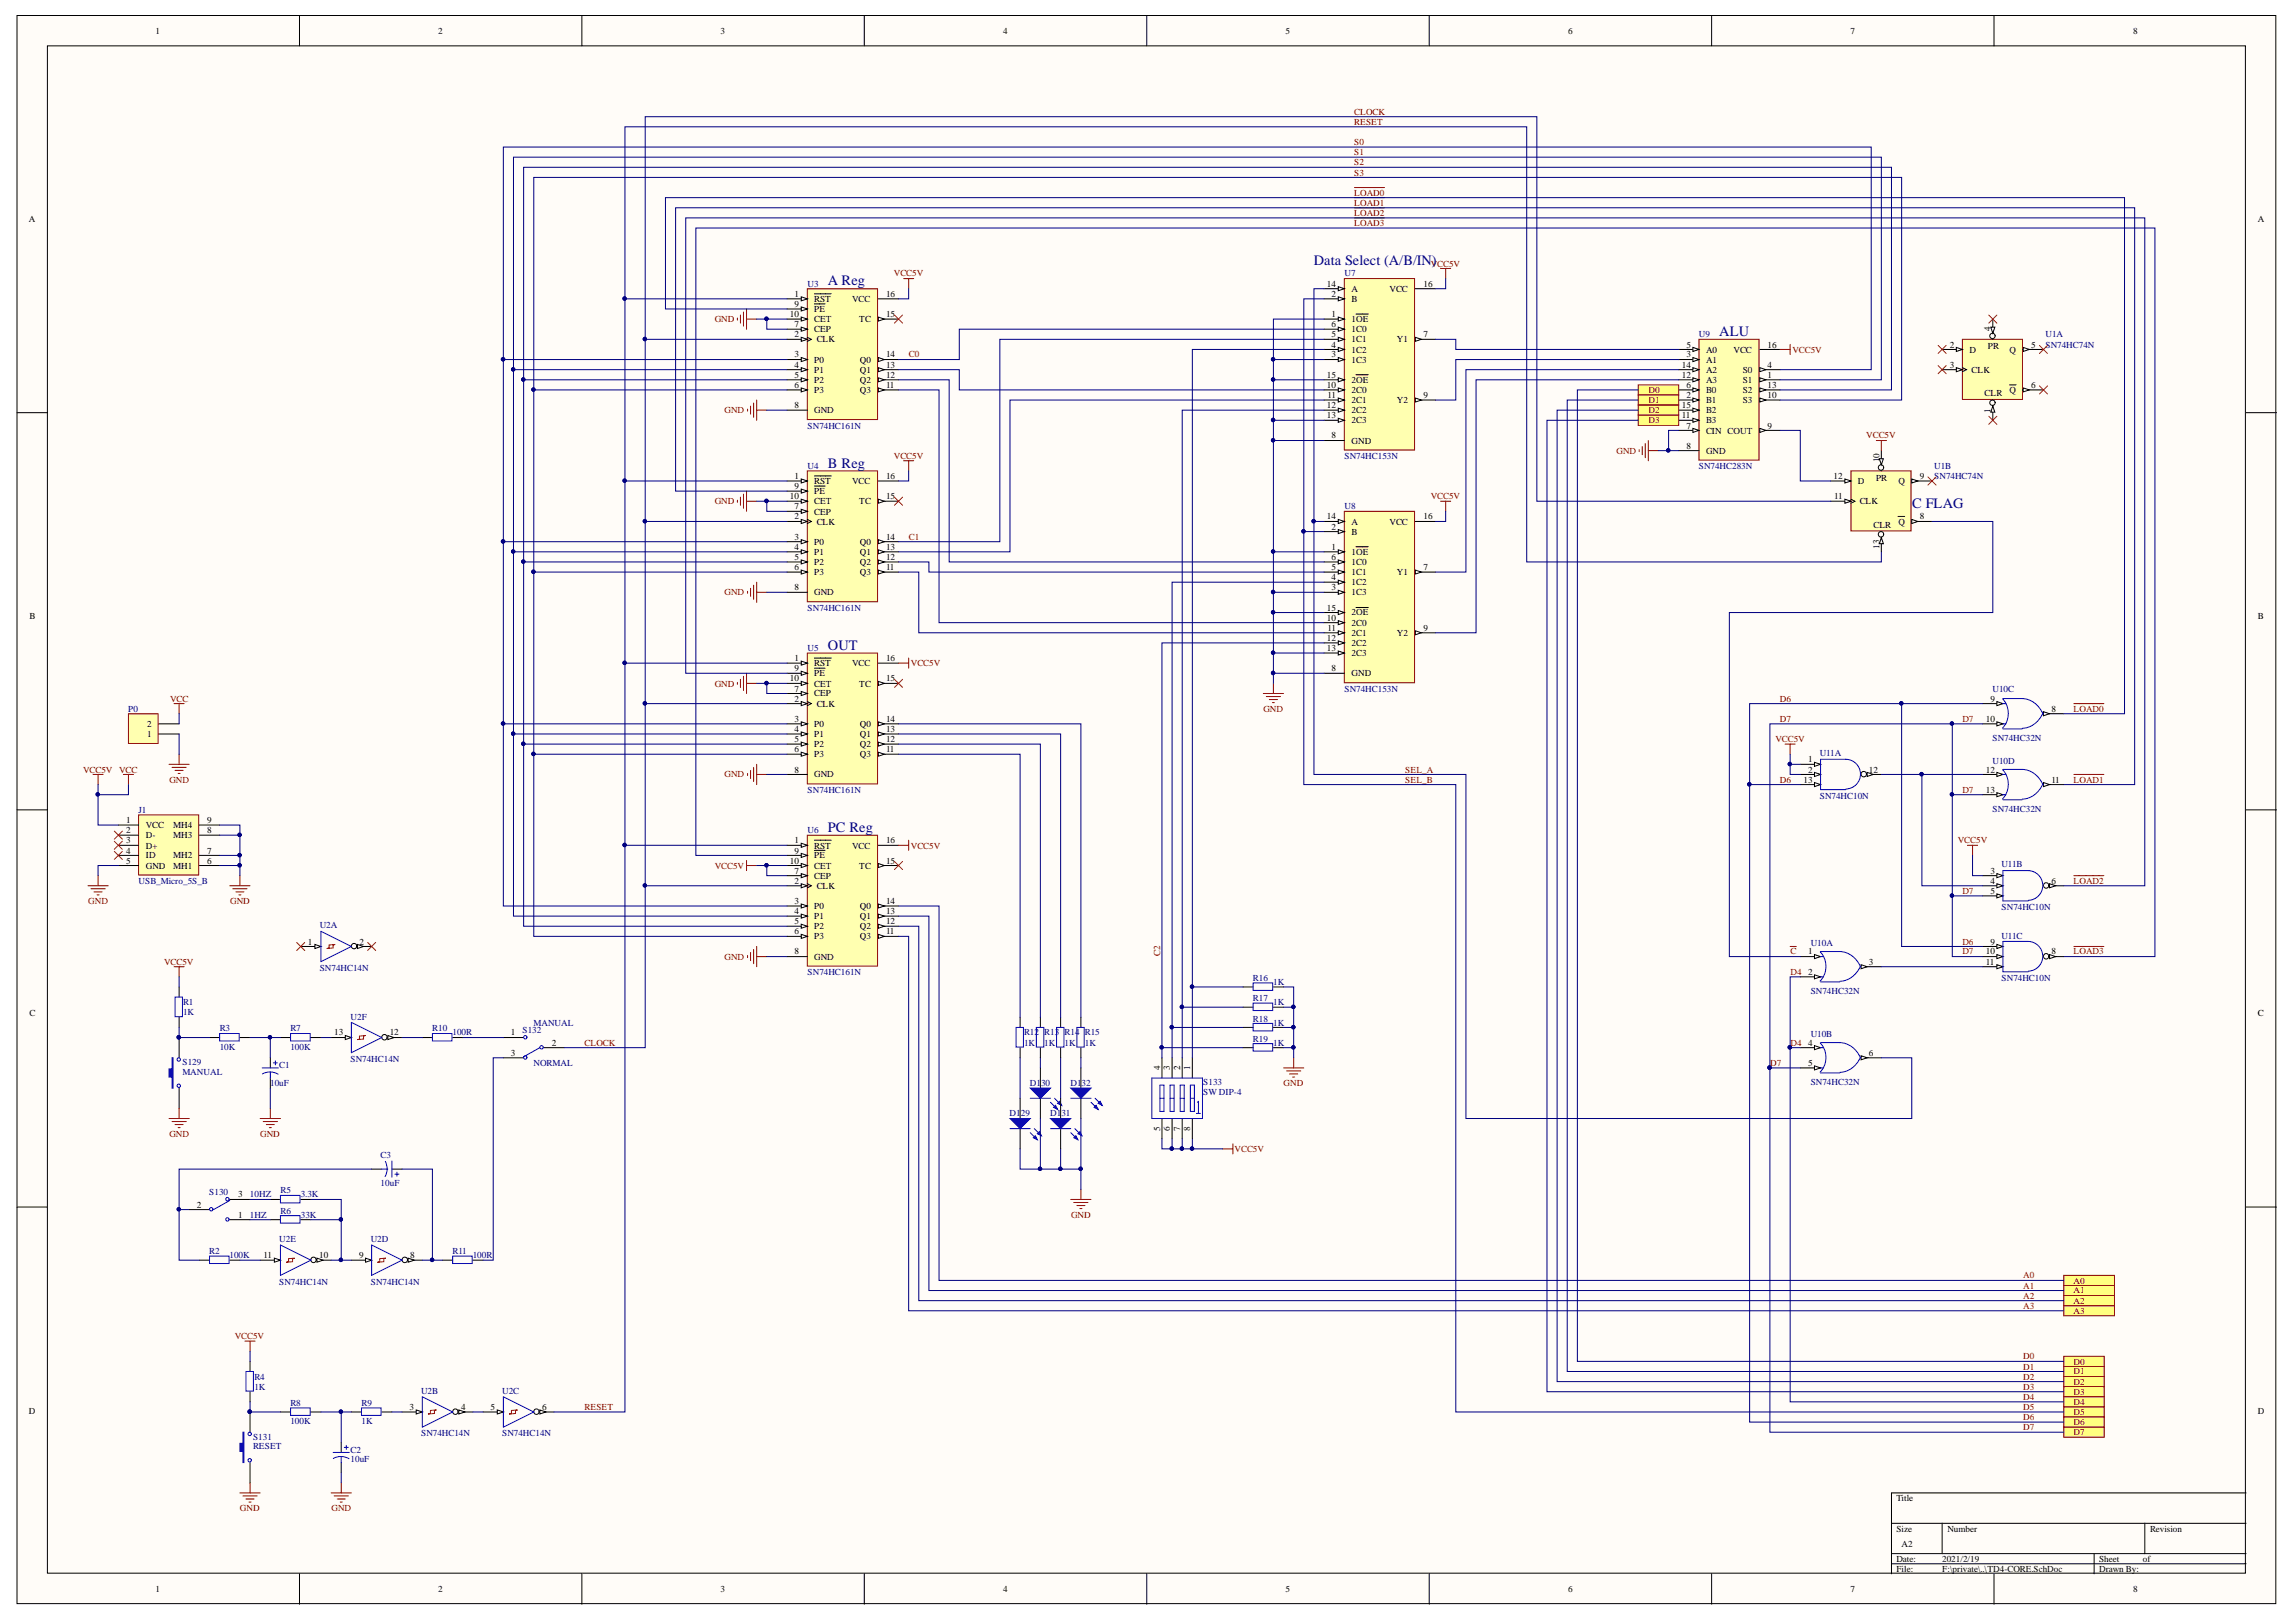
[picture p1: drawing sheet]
<svg xmlns="http://www.w3.org/2000/svg" width="297mm" height="210mm" viewBox="0 0 297 210" stroke-linecap="round" stroke-linejoin="round" font-family="sans-serif">
<defs><g id="words">
<g font-size="1.9" fill="#000080">
<text x="170" y="34.3">Data Select (A/B/IN)</text>
<text x="107.1" y="36.9">A Reg</text>
<text x="222.4" y="43.5">ALU</text>
<text x="107.1" y="60.5">B Reg</text>
<text x="247.4" y="65.8">C FLAG</text>
<text x="107.1" y="84.1">OUT</text>
<text x="107.1" y="107.7">PC Reg</text>
</g>
<g font-size="1.2">
<text x="20.1" y="4.4">1</text>
<text x="56.7" y="4.4">2</text>
<text x="93.2" y="4.4">3</text>
<text x="129.8" y="4.4">4</text>
<text x="166.3" y="4.4">5</text>
<text x="202.9" y="4.4">6</text>
<text x="239.4" y="4.4">7</text>
<text x="276" y="4.4">8</text>
<text x="3.7" y="28.7">A</text>
<text x="292.1" y="28.7">A</text>
<text x="102.2" y="41">10</text>
<text x="102.8" y="38.4">1</text>
<text x="102.8" y="39.7">9</text>
<text x="105.3" y="39.1">RST</text>
<text x="105.3" y="40.4">PE</text>
<text x="105.3" y="41.7">CET</text>
<text x="110.2" y="39.1">VCC</text>
<text x="111.2" y="41.7">TC</text>
<text x="114.6" y="41">15</text>
<text x="114.6" y="38.4">16</text>
<text x="171.7" y="37.1">14</text>
<text x="172.2" y="41">1</text>
<text x="172.2" y="38.4">2</text>
<text x="174.9" y="41.7">1OE</text>
<text x="174.9" y="39.1">B</text>
<text x="174.9" y="37.8">A</text>
<text x="179.8" y="37.8">VCC</text>
<text x="184.2" y="37.1">16</text>
<text x="102.8" y="42.4">7</text>
<text x="102.8" y="43.6">2</text>
<text x="102.8" y="46.2">3</text>
<text x="102.8" y="47.6">4</text>
<text x="105.3" y="43">CEP</text>
<text x="105.3" y="46.9">P0</text>
<text x="105.7" y="44.3">CLK</text>
<text x="111.2" y="46.9">Q0</text>
<text x="114.6" y="46.2">14</text>
<text x="114.6" y="47.6">13</text>
<text x="172.2" y="46.2">3</text>
<text x="172.2" y="45">4</text>
<text x="172.2" y="43.6">5</text>
<text x="172.2" y="42.4">6</text>
<text x="174.9" y="46.9">1C3</text>
<text x="174.9" y="45.6">1C2</text>
<text x="174.9" y="44.3">1C1</text>
<text x="174.9" y="43">1C0</text>
<text x="180.7" y="44.3">Y1</text>
<text x="184.2" y="43.6">7</text>
<text x="217.6" y="47.6">14</text>
<text x="218.2" y="46.2">3</text>
<text x="218.2" y="45">5</text>
<text x="220.7" y="46.9">A1</text>
<text x="220.7" y="45.6">A0</text>
<text x="224.3" y="45.6">VCC</text>
<text x="228.7" y="47.6">4</text>
<text x="228.7" y="45">16</text>
<text x="252.3" y="47.6">3</text>
<text x="252.3" y="45">2</text>
<text x="254.8" y="45.6">D</text>
<text x="257.2" y="45.2">PR</text>
<text x="257.5" y="42.9" transform="rotate(-90 257.5 42.9)">4</text>
<text x="260" y="45.6">Q</text>
<text x="262.8" y="45">5</text>
<text x="102.8" y="48.9">5</text>
<text x="102.8" y="50.2">6</text>
<text x="102.8" y="52.8">8</text>
<text x="105.3" y="48.3">P1</text>
<text x="105.3" y="49.5">P2</text>
<text x="105.3" y="50.9">P3</text>
<text x="105.3" y="53.5">GND</text>
<text x="111.2" y="48.3">Q1</text>
<text x="111.2" y="49.5">Q2</text>
<text x="111.2" y="50.9">Q3</text>
<text x="114.6" y="48.9">12</text>
<text x="114.6" y="50.2">11</text>
<text x="171.7" y="50.2">10</text>
<text x="171.7" y="52.8">12</text>
<text x="171.7" y="48.9">15</text>
<text x="171.7" y="51.5">11</text>
<text x="174.9" y="50.9">2C0</text>
<text x="174.9" y="52.2">2C1</text>
<text x="174.9" y="53.5">2C2</text>
<text x="174.9" y="49.5">2OE</text>
<text x="180.7" y="52.2">Y2</text>
<text x="184.2" y="51.5">9</text>
<text x="217.6" y="48.9">12</text>
<text x="217.6" y="52.8">15</text>
<text x="218.2" y="51.5">2</text>
<text x="218.2" y="50.2">6</text>
<text x="220.7" y="52.2">B1</text>
<text x="220.7" y="50.9">B0</text>
<text x="220.7" y="49.5">A3</text>
<text x="220.7" y="48.3">A2</text>
<text x="220.7" y="53.5">B2</text>
<text x="225.5" y="49.5">S1</text>
<text x="225.5" y="48.3">S0</text>
<text x="225.5" y="52.2">S3</text>
<text x="225.5" y="50.9">S2</text>
<text x="228.7" y="48.9">1</text>
<text x="228.7" y="51.5">10</text>
<text x="228.7" y="50.2">13</text>
<text x="255.1" y="48.3">CLK</text>
<text x="256.8" y="51.2">CLR</text>
<text x="257.5" y="53.4" transform="rotate(-90 257.5 53.4)">1</text>
<text x="260" y="50.9">Q</text>
<text x="262.8" y="50.2">6</text>
<text x="171.7" y="54.1">13</text>
<text x="172.2" y="56.7">8</text>
<text x="174.9" y="57.4">GND</text>
<text x="174.9" y="54.8">2C3</text>
<text x="217.6" y="54.1">11</text>
<text x="218.2" y="55.5">7</text>
<text x="218.2" y="58.1">8</text>
<text x="220.7" y="56.1">CIN COUT</text>
<text x="220.7" y="54.8">B3</text>
<text x="220.7" y="58.7">GND</text>
<text x="228.7" y="55.5">9</text>
<text x="243.1" y="59.8" transform="rotate(-90 243.1 59.8)">10</text>
<text x="102.2" y="64.6">10</text>
<text x="102.8" y="62">1</text>
<text x="102.8" y="63.3">9</text>
<text x="102.8" y="65.9">7</text>
<text x="105.3" y="62.6">RST</text>
<text x="105.3" y="64">PE</text>
<text x="105.3" y="65.3">CET</text>
<text x="110.2" y="62.6">VCC</text>
<text x="111.2" y="65.3">TC</text>
<text x="114.6" y="64.6">15</text>
<text x="114.6" y="62">16</text>
<text x="237.2" y="62">12</text>
<text x="237.3" y="64.6">11</text>
<text x="240.3" y="62.6">D</text>
<text x="240.6" y="65.3">CLK</text>
<text x="242.7" y="62.2">PR</text>
<text x="245.6" y="62.6">Q</text>
<text x="248.4" y="62">9</text>
<text x="102.8" y="67.2">2</text>
<text x="102.8" y="69.8">3</text>
<text x="102.8" y="71.2">4</text>
<text x="105.3" y="66.6">CEP</text>
<text x="105.3" y="70.5">P0</text>
<text x="105.3" y="71.9">P1</text>
<text x="105.7" y="67.9">CLK</text>
<text x="111.2" y="70.5">Q0</text>
<text x="111.2" y="71.9">Q1</text>
<text x="114.6" y="69.8">14</text>
<text x="114.6" y="71.2">13</text>
<text x="171.7" y="67.2">14</text>
<text x="172.2" y="71.2">1</text>
<text x="172.2" y="68.6">2</text>
<text x="174.9" y="71.9">1OE</text>
<text x="174.9" y="69.2">B</text>
<text x="174.9" y="67.9">A</text>
<text x="179.8" y="67.9">VCC</text>
<text x="184.2" y="67.2">16</text>
<text x="242.4" y="68.3">CLR</text>
<text x="243.1" y="71" transform="rotate(-90 243.1 71)">13</text>
<text x="245.6" y="67.9">Q</text>
<text x="248.4" y="67.2">8</text>
<text x="102.8" y="72.4">5</text>
<text x="102.8" y="73.8">6</text>
<text x="102.8" y="76.4">8</text>
<text x="105.3" y="73.1">P2</text>
<text x="105.3" y="74.5">P3</text>
<text x="105.3" y="77">GND</text>
<text x="111.2" y="73.1">Q2</text>
<text x="111.2" y="74.5">Q3</text>
<text x="114.6" y="72.4">12</text>
<text x="114.6" y="73.8">11</text>
<text x="172.2" y="76.4">3</text>
<text x="172.2" y="75.1">4</text>
<text x="172.2" y="73.8">5</text>
<text x="172.2" y="72.4">6</text>
<text x="174.9" y="77">1C3</text>
<text x="174.9" y="75.7">1C2</text>
<text x="174.9" y="74.5">1C1</text>
<text x="174.9" y="73.1">1C0</text>
<text x="180.7" y="74.5">Y1</text>
<text x="184.2" y="73.8">7</text>
<text x="3.8" y="80.1">B</text>
<text x="171.7" y="80.3">10</text>
<text x="171.7" y="82.9">12</text>
<text x="171.7" y="79">15</text>
<text x="171.7" y="81.7">11</text>
<text x="174.9" y="81">2C0</text>
<text x="174.9" y="82.2">2C1</text>
<text x="174.9" y="83.6">2C2</text>
<text x="174.9" y="79.6">2OE</text>
<text x="180.7" y="82.2">Y2</text>
<text x="184.2" y="81.7">9</text>
<text x="292.1" y="80.1">B</text>
<text x="102.2" y="88.2">10</text>
<text x="102.8" y="85.5">1</text>
<text x="102.8" y="86.9">9</text>
<text x="102.8" y="89.5">7</text>
<text x="105.3" y="86.2">RST</text>
<text x="105.3" y="87.5">PE</text>
<text x="105.3" y="88.8">CET</text>
<text x="110.2" y="86.2">VCC</text>
<text x="111.2" y="88.8">TC</text>
<text x="114.6" y="88.2">15</text>
<text x="114.6" y="85.5">16</text>
<text x="171.7" y="84.3">13</text>
<text x="172.2" y="86.9">8</text>
<text x="174.9" y="87.5">GND</text>
<text x="174.9" y="84.9">2C3</text>
<text x="19" y="95.4">1</text>
<text x="19" y="94.1">2</text>
<text x="102.8" y="90.8">2</text>
<text x="102.8" y="93.4">3</text>
<text x="102.8" y="94.8">4</text>
<text x="105.3" y="90.1">CEP</text>
<text x="105.3" y="94.1">P0</text>
<text x="105.3" y="95.4">P1</text>
<text x="105.7" y="91.5">CLK</text>
<text x="111.2" y="94.1">Q0</text>
<text x="111.2" y="95.4">Q1</text>
<text x="114.6" y="93.4">14</text>
<text x="114.6" y="94.8">13</text>
<text x="256.9" y="93.4">10</text>
<text x="257.5" y="90.8">9</text>
<text x="265.4" y="92.1">8</text>
<text x="102.8" y="96">5</text>
<text x="102.8" y="97.4">6</text>
<text x="102.8" y="100">8</text>
<text x="105.3" y="96.7">P2</text>
<text x="105.3" y="98">P3</text>
<text x="105.3" y="100.6">GND</text>
<text x="111.2" y="96.7">Q2</text>
<text x="111.2" y="98">Q3</text>
<text x="114.6" y="96">12</text>
<text x="114.6" y="97.4">11</text>
<text x="233.3" y="101.3">13</text>
<text x="233.9" y="98.6">1</text>
<text x="233.9" y="100">2</text>
<text x="241.8" y="100">12</text>
<text x="256.9" y="100">12</text>
<text x="265.4" y="101.3">11</text>
<text x="16.3" y="106.5">1</text>
<text x="16.3" y="107.9">2</text>
<text x="18.9" y="107.2">VCC</text>
<text x="22.4" y="107.2">MH4</text>
<text x="26.8" y="107.9">8</text>
<text x="26.8" y="106.5">9</text>
<text x="256.9" y="102.6">13</text>
<text x="16.3" y="109.1">3</text>
<text x="16.3" y="110.5">4</text>
<text x="16.3" y="111.7">5</text>
<text x="18.9" y="108.5">D-</text>
<text x="18.9" y="109.8">D+</text>
<text x="18.9" y="111.1">ID</text>
<text x="18.9" y="112.4">GND</text>
<text x="22.4" y="112.4">MH1</text>
<text x="22.4" y="111.1">MH2</text>
<text x="22.4" y="108.5">MH3</text>
<text x="26.8" y="111.7">6</text>
<text x="26.8" y="110.5">7</text>
<text x="102.2" y="111.7">10</text>
<text x="102.8" y="109.1">1</text>
<text x="102.8" y="110.5">9</text>
<text x="102.8" y="113.1">7</text>
<text x="105.3" y="109.8">RST</text>
<text x="105.3" y="111.1">PE</text>
<text x="105.3" y="112.4">CET</text>
<text x="105.3" y="113.7">CEP</text>
<text x="110.2" y="109.8">VCC</text>
<text x="111.2" y="112.4">TC</text>
<text x="114.6" y="111.7">15</text>
<text x="114.6" y="109.1">16</text>
<text x="257.5" y="113.1">3</text>
<text x="102.8" y="114.4">2</text>
<text x="102.8" y="117">3</text>
<text x="102.8" y="118.3">4</text>
<text x="102.8" y="119.6">5</text>
<text x="105.3" y="117.7">P0</text>
<text x="105.3" y="118.9">P1</text>
<text x="105.7" y="115">CLK</text>
<text x="111.2" y="117.7">Q0</text>
<text x="111.2" y="118.9">Q1</text>
<text x="114.6" y="117">14</text>
<text x="114.6" y="118.3">13</text>
<text x="114.6" y="119.6">12</text>
<text x="257.5" y="114.4">4</text>
<text x="257.5" y="115.7">5</text>
<text x="265.4" y="114.4">6</text>
<text x="39.8" y="122.2">1</text>
<text x="46.5" y="122.2">2</text>
<text x="102.8" y="120.9">6</text>
<text x="102.8" y="123.5">8</text>
<text x="105.3" y="120.3">P2</text>
<text x="105.3" y="121.6">P3</text>
<text x="105.3" y="124.2">GND</text>
<text x="111.2" y="120.3">Q2</text>
<text x="111.2" y="121.6">Q3</text>
<text x="114.6" y="120.9">11</text>
<text x="233.9" y="123.5">1</text>
<text x="241.8" y="124.9">3</text>
<text x="256.9" y="123.5">10</text>
<text x="256.9" y="124.9">11</text>
<text x="257.5" y="122.2">9</text>
<text x="265.4" y="123.5">8</text>
<text x="3.8" y="131.5">C</text>
<text x="233.9" y="126.1">2</text>
<text x="292.1" y="131.5">C</text>
<text x="43.2" y="134">13</text>
<text x="50.4" y="134">12</text>
<text x="66.1" y="136.6">3</text>
<text x="66.1" y="134">1</text>
<text x="71.4" y="135.3">2</text>
<text x="233.9" y="135.3">4</text>
<text x="233.9" y="138">5</text>
<text x="241.8" y="136.6">6</text>
<text x="150.1" y="138.5" transform="rotate(-90 150.1 138.5)">4</text>
<text x="151.3" y="138.5" transform="rotate(-90 151.3 138.5)">3</text>
<text x="152.7" y="138.5" transform="rotate(-90 152.7 138.5)">2</text>
<text x="154" y="138.5" transform="rotate(-90 154 138.5)">1</text>
<text x="150.1" y="146.4" transform="rotate(-90 150.1 146.4)">5</text>
<text x="151.3" y="146.4" transform="rotate(-90 151.3 146.4)">6</text>
<text x="152.7" y="146.4" transform="rotate(-90 152.7 146.4)">7</text>
<text x="154" y="146.4" transform="rotate(-90 154 146.4)">8</text>
<text x="30.8" y="154.9">3</text>
<text x="25.5" y="156.3">2</text>
<text x="30.8" y="157.6">1</text>
<text x="34.1" y="162.8">11</text>
<text x="41.3" y="162.8">10</text>
<text x="46.4" y="162.8">9</text>
<text x="53" y="162.8">8</text>
<text x="3.7" y="182.9">D</text>
<text x="53" y="182.5">3</text>
<text x="59.6" y="182.5">4</text>
<text x="63.4" y="182.5">5</text>
<text x="70.1" y="182.5">6</text>
<text x="292.1" y="182.9">D</text>
<text x="245.3" y="194.2">Title</text>
<text x="245.3" y="198.2">Size</text>
<text x="245.3" y="202.1">Date:</text>
<text x="245.3" y="203.4">File:</text>
<text x="246" y="200.2">A2</text>
<text x="251.3" y="202.1">2021/2/19</text>
<text x="251.3" y="203.4">F:\private\..\TD4-CORE.SchDoc</text>
<text x="251.9" y="198.2">Number</text>
<text x="271.6" y="202.1">Sheet</text>
<text x="271.6" y="203.4">Drawn By:</text>
<text x="277.2" y="202.1">of</text>
<text x="278.2" y="198.2">Revision</text>
<text x="20.1" y="206">1</text>
<text x="56.7" y="206">2</text>
<text x="93.2" y="206">3</text>
<text x="129.8" y="206">4</text>
<text x="166.3" y="206">5</text>
<text x="202.9" y="206">6</text>
<text x="239.4" y="206">7</text>
<text x="276" y="206">8</text>
</g>
<g font-size="1.2" fill="#800000">
<text x="175.2" y="14.9">CLOCK</text>
<text x="175.2" y="16.1">RESET</text>
<text x="175.2" y="18.8">S0</text>
<text x="175.2" y="20.1">S1</text>
<text x="175.2" y="21.4">S2</text>
<text x="175.2" y="22.7">S3</text>
<text x="175.2" y="25.4">LOAD0</text>
<text x="175.2" y="26.6">LOAD1</text>
<text x="175.2" y="28">LOAD2</text>
<text x="175.2" y="29.2">LOAD3</text>
<text x="115.6" y="35.8">VCC5V</text>
<text x="185.1" y="34.5">VCC5V</text>
<text x="92.5" y="41.7">GND</text>
<text x="117.6" y="46.2">C0</text>
<text x="231.9" y="45.6">VCC5V</text>
<text x="93.7" y="53.5">GND</text>
<text x="213.3" y="50.9">D0</text>
<text x="213.3" y="52.2">D1</text>
<text x="213.3" y="53.5">D2</text>
<text x="115.6" y="59.3">VCC5V</text>
<text x="209.1" y="58.7">GND</text>
<text x="213.3" y="54.8">D3</text>
<text x="241.4" y="56.7">VCC5V</text>
<text x="92.5" y="65.3">GND</text>
<text x="185.1" y="64.6">VCC5V</text>
<text x="117.6" y="69.8">C1</text>
<text x="93.7" y="77">GND</text>
<text x="92.5" y="88.8">GND</text>
<text x="117.8" y="86.2">VCC5V</text>
<text x="22" y="90.8">VCC</text>
<text x="163.4" y="92.1">GND</text>
<text x="230.3" y="90.8">D6</text>
<text x="230.3" y="93.4">D7</text>
<text x="253.9" y="93.4">D7</text>
<text x="268.3" y="92.1">LOAD0</text>
<text x="10.7" y="100">VCC5V</text>
<text x="15.4" y="100">VCC</text>
<text x="21.9" y="101.3">GND</text>
<text x="93.7" y="100.6">GND</text>
<text x="181.8" y="100">SEL_A</text>
<text x="181.8" y="101.3">SEL_B</text>
<text x="229.7" y="96">VCC5V</text>
<text x="230.3" y="101.3">D6</text>
<text x="268.3" y="101.3">LOAD1</text>
<text x="253.9" y="102.6">D7</text>
<text x="92.5" y="112.4">VCC5V</text>
<text x="117.8" y="109.8">VCC5V</text>
<text x="253.3" y="109.1">VCC5V</text>
<text x="11.4" y="117">GND</text>
<text x="29.8" y="117">GND</text>
<text x="253.9" y="115.7">D7</text>
<text x="268.3" y="114.4">LOAD2</text>
<text x="21.2" y="124.9">VCC5V</text>
<text x="93.7" y="124.2">GND</text>
<text x="150.1" y="123.8" transform="rotate(-90 150.1 123.8)">C2</text>
<text x="231.6" y="123.5">C</text>
<text x="253.9" y="123.5">D7</text>
<text x="253.9" y="122.2">D6</text>
<text x="268.3" y="123.5">LOAD3</text>
<text x="231.6" y="126.1">D4</text>
<text x="75.6" y="135.3">CLOCK</text>
<text x="229" y="138">D7</text>
<text x="231.6" y="135.3">D4</text>
<text x="166.1" y="140.6">GND</text>
<text x="21.9" y="147.1">GND</text>
<text x="33.7" y="147.1">GND</text>
<text x="159.7" y="149.1">VCC5V</text>
<text x="138.6" y="157.6">GND</text>
<text x="261.8" y="165.4">A0</text>
<text x="261.8" y="166.8">A1</text>
<text x="268.3" y="166.1">A0</text>
<text x="268.3" y="167.4">A1</text>
<text x="30.4" y="173.3">VCC5V</text>
<text x="261.8" y="168">A2</text>
<text x="261.8" y="169.4">A3</text>
<text x="268.3" y="168.7">A2</text>
<text x="268.3" y="170">A3</text>
<text x="261.8" y="175.9">D0</text>
<text x="261.8" y="177.3">D1</text>
<text x="261.8" y="178.5">D2</text>
<text x="261.8" y="179.9">D3</text>
<text x="268.3" y="176.6">D0</text>
<text x="268.3" y="177.9">D1</text>
<text x="268.3" y="179.2">D2</text>
<text x="75.6" y="182.5">RESET</text>
<text x="261.8" y="181.1">D4</text>
<text x="261.8" y="182.5">D5</text>
<text x="261.8" y="183.8">D6</text>
<text x="261.8" y="185.1">D7</text>
<text x="268.3" y="180.5">D3</text>
<text x="268.3" y="181.8">D4</text>
<text x="268.3" y="183.1">D5</text>
<text x="268.3" y="184.4">D6</text>
<text x="268.3" y="185.7">D7</text>
<text x="31" y="195.6">GND</text>
<text x="42.9" y="195.6">GND</text>
</g>
<g font-size="1.2" fill="#000080">
<text x="173.9" y="35.8">U7</text>
<text x="104.5" y="37.1">U3</text>
<text x="219.8" y="43.6">U9</text>
<text x="264.6" y="43.6">U1A</text>
<text x="264.6" y="45">SN74HC74N</text>
<text x="104.5" y="55.5">SN74HC161N</text>
<text x="173.9" y="59.3">SN74HC153N</text>
<text x="104.5" y="60.7">U4</text>
<text x="173.9" y="65.9">U8</text>
<text x="219.8" y="60.7">SN74HC283N</text>
<text x="250.2" y="60.7">U1B</text>
<text x="250.2" y="62">SN74HC74N</text>
<text x="104.5" y="79">SN74HC161N</text>
<text x="104.5" y="84.3">U5</text>
<text x="173.9" y="89.5">SN74HC153N</text>
<text x="257.8" y="89.6">U10C</text>
<text x="16.6" y="92.1">P0</text>
<text x="257.8" y="95.9">SN74HC32N</text>
<text x="235.4" y="97.9">U11A</text>
<text x="257.8" y="98.8">U10D</text>
<text x="17.9" y="105.2">J1</text>
<text x="104.5" y="102.6">SN74HC161N</text>
<text x="104.5" y="107.9">U6</text>
<text x="235.4" y="103.4">SN74HC10N</text>
<text x="257.8" y="105.1">SN74HC32N</text>
<text x="259" y="112.3">U11B</text>
<text x="17.9" y="114.4">USB_Micro_5S_B</text>
<text x="259" y="117.8">SN74HC10N</text>
<text x="41.4" y="120.1">U2A</text>
<text x="41.4" y="125.6">SN74HC14N</text>
<text x="234.3" y="122.4">U10A</text>
<text x="259" y="121.5">U11C</text>
<text x="23.7" y="131.4">1K</text>
<text x="23.7" y="130.1">R1</text>
<text x="45.3" y="132">U2F</text>
<text x="104.5" y="126.1">SN74HC161N</text>
<text x="162.1" y="127">R16</text>
<text x="162.1" y="129.6">R17</text>
<text x="164.7" y="127.5">1K</text>
<text x="164.7" y="130.1">1K</text>
<text x="234.3" y="128.7">SN74HC32N</text>
<text x="259" y="127">SN74HC10N</text>
<text x="23.6" y="137.8">S129</text>
<text x="28.4" y="135.8">10K</text>
<text x="28.4" y="133.5">R3</text>
<text x="37.6" y="135.8">100K</text>
<text x="37.6" y="133.5">R7</text>
<text x="45.3" y="137.4">SN74HC14N</text>
<text x="55.9" y="133.5">R10</text>
<text x="58.5" y="134">100R</text>
<text x="67.6" y="133.6">S132</text>
<text x="69" y="138">NORMAL</text>
<text x="69" y="132.7">MANUAL</text>
<text x="132.5" y="135.3">1K</text>
<text x="132.5" y="134">R12</text>
<text x="135.1" y="135.3">1K</text>
<text x="135.1" y="134">R13</text>
<text x="137.7" y="135.3">1K</text>
<text x="137.7" y="134">R14</text>
<text x="140.4" y="135.3">1K</text>
<text x="140.4" y="134">R15</text>
<text x="162.1" y="132.2">R18</text>
<text x="162.1" y="134.8">R19</text>
<text x="164.7" y="132.7">1K</text>
<text x="164.7" y="135.3">1K</text>
<text x="234.3" y="134.1">U10B</text>
<text x="23.6" y="139.1">MANUAL</text>
<text x="34.9" y="140.6">10uF</text>
<text x="36.1" y="138.2">C1</text>
<text x="133.2" y="140.6">D130</text>
<text x="138.5" y="140.6">D132</text>
<text x="155.7" y="140.4">S133</text>
<text x="155.7" y="141.8">SW DIP-4</text>
<text x="234.3" y="140.4">SN74HC32N</text>
<text x="49.2" y="149.9">C3</text>
<text x="130.6" y="144.5">D129</text>
<text x="135.9" y="144.5">D131</text>
<text x="27.1" y="154.6">S130</text>
<text x="32.3" y="154.9">10HZ</text>
<text x="36.3" y="154.4">R5</text>
<text x="38.9" y="154.9">3.3K</text>
<text x="49.2" y="153.5">10uF</text>
<text x="32.3" y="157.6">1HZ</text>
<text x="36.1" y="160.7">U2E</text>
<text x="36.3" y="157.1">R6</text>
<text x="38.9" y="157.6">33K</text>
<text x="48" y="160.7">U2D</text>
<text x="27.1" y="162.3">R2</text>
<text x="29.7" y="162.8">100K</text>
<text x="36.1" y="166.3">SN74HC14N</text>
<text x="48" y="166.3">SN74HC14N</text>
<text x="58.5" y="162.3">R11</text>
<text x="61.2" y="162.8">100R</text>
<text x="32.9" y="179.9">1K</text>
<text x="32.9" y="178.5">R4</text>
<text x="37.6" y="184.3">100K</text>
<text x="37.6" y="181.9">R8</text>
<text x="46.8" y="184.3">1K</text>
<text x="46.8" y="181.9">R9</text>
<text x="54.5" y="180.4">U2B</text>
<text x="54.5" y="185.9">SN74HC14N</text>
<text x="65" y="180.4">U2C</text>
<text x="65" y="185.9">SN74HC14N</text>
<text x="32.7" y="186.3">S131</text>
<text x="32.7" y="187.6">RESET</text>
<text x="45.3" y="189.3">10uF</text>
<text x="45.3" y="188">C2</text>
</g>
</g></defs>
<g fill="#fffcf8" stroke="#000" stroke-width=".13">
<path d="M2.2 2h292.2v205.5h-292.2z"/>
<path d="M6.1 5.9h284.4v197.7h-284.4z"/>
</g>
<g fill="none" stroke="#000" stroke-width=".13">
<path d="M38.7 2v3.9M75.3 2v3.9M111.8 2v3.9M148.4 2v3.9M184.9 2v3.9M221.4 2v3.9M258 2v3.9M2.2 53.4h3.9M290.6 53.4h3.9M2.2 104.8h3.9M290.6 104.8h3.9M2.2 156.2h3.9"/>
<path d="M290.6 156.2h3.9M244.7 197.1h45.9M251.3 197.1v4M277.5 197.1v4M290.6 193.2h-45.9v10.5M38.7 203.7v3.9M75.3 203.7v3.9M111.8 203.7v3.9M148.4 203.7v3.9M184.9 203.7v3.9M221.4 203.7v3.9M244.7 201.1h45.9"/>
<path d="M244.7 202.4h45.9M258 203.7v3.9M270.9 201.1v2.6"/>
</g>
<path d="M104.4 37.4h9.1v16.9h-9.1z" fill="#ffffb0" stroke="#800000" stroke-width=".13"/>
<path d="M101.8 38.7h2.6" fill="none" stroke="#000" stroke-width=".13"/>
<path d="M103.7 38.4l.7 .3-.7 .2z" fill="#fffcf8"/>
<path d="M101.8 40h2.6M103.7 38.4l.7 .3-.7 .2zM105.4 38h2.1" fill="none" stroke="#000" stroke-width=".13"/>
<path d="M103.7 39.7l.7 .3-.7 .2z" fill="#fffcf8"/>
<path d="M103.7 39.7l.7 .3-.7 .2zM105.4 39.3h1.3M101.8 41.3h2.6" fill="none" stroke="#000" stroke-width=".13"/>
<path d="M103.7 41l.7 .3-.7 .3z" fill="#fffcf8"/>
<path d="M101.8 42.6h2.6M103.7 41l.7 .3-.7 .3z" fill="none" stroke="#000" stroke-width=".13"/>
<path d="M103.7 42.3l.7 .3-.7 .3z" fill="#fffcf8"/>
<path d="M101.8 43.9h2.6M103.7 42.3l.7 .3-.7 .3zM104.4 43.6l.6 .3-.6 .3" fill="none" stroke="#000" stroke-width=".13"/>
<path d="M103.7 43.6l.7 .3-.7 .3z" fill="#fffcf8"/>
<path d="M103.7 43.6l.7 .3-.7 .3zM113.6 41.3h2.6" fill="none" stroke="#000" stroke-width=".13"/>
<path d="M113.6 41l.8 .3-.8 .3z" fill="#fffcf8"/>
<path d="M101.8 46.5h2.6M113.6 41l.8 .3-.8 .3z" fill="none" stroke="#000" stroke-width=".13"/>
<path d="M103.7 46.3l.7 .2-.7 .3z" fill="#fffcf8"/>
<path d="M103.7 46.3l.7 .2-.7 .3zM113.6 46.5h2.6" fill="none" stroke="#000" stroke-width=".13"/>
<path d="M113.6 46.3l.8 .2-.8 .3z" fill="#fffcf8"/>
<path d="M101.8 47.8h2.6M113.6 46.3l.8 .2-.8 .3z" fill="none" stroke="#000" stroke-width=".13"/>
<path d="M103.7 47.6l.7 .2-.7 .3z" fill="#fffcf8"/>
<path d="M103.7 47.6l.7 .2-.7 .3zM113.6 47.8h2.6" fill="none" stroke="#000" stroke-width=".13"/>
<path d="M113.6 47.6l.8 .2-.8 .3z" fill="#fffcf8"/>
<path d="M101.8 49.1h2.6M113.6 47.6l.8 .2-.8 .3z" fill="none" stroke="#000" stroke-width=".13"/>
<path d="M103.7 48.9l.7 .2-.7 .3z" fill="#fffcf8"/>
<path d="M103.7 48.9l.7 .2-.7 .3zM113.6 49.1h2.6" fill="none" stroke="#000" stroke-width=".13"/>
<path d="M113.6 48.9l.8 .2-.8 .3z" fill="#fffcf8"/>
<path d="M101.8 50.5h2.6M113.6 48.9l.8 .2-.8 .3z" fill="none" stroke="#000" stroke-width=".13"/>
<path d="M103.7 50.2l.7 .3-.7 .2z" fill="#fffcf8"/>
<path d="M103.7 50.2l.7 .3-.7 .2zM113.6 50.5h2.6" fill="none" stroke="#000" stroke-width=".13"/>
<path d="M113.6 50.2l.8 .3-.8 .2z" fill="#fffcf8"/>
<path d="M113.6 38.7h2.6M101.8 53.1h2.6M113.6 50.2l.8 .3-.8 .2z" fill="none" stroke="#000" stroke-width=".13"/>
<path d="M104.4 60.9h9.1v17h-9.1z" fill="#ffffb0" stroke="#800000" stroke-width=".13"/>
<path d="M101.8 62.2h2.6" fill="none" stroke="#000" stroke-width=".13"/>
<path d="M103.7 62l.7 .2-.7 .3z" fill="#fffcf8"/>
<path d="M101.8 63.6h2.6M103.7 62l.7 .2-.7 .3zM105.4 61.6h2.1" fill="none" stroke="#000" stroke-width=".13"/>
<path d="M103.7 63.3l.7 .3-.7 .2z" fill="#fffcf8"/>
<path d="M101.8 64.9h2.6M103.7 63.3l.7 .3-.7 .2zM105.4 62.9h1.3" fill="none" stroke="#000" stroke-width=".13"/>
<path d="M103.7 64.6l.7 .3-.7 .2z" fill="#fffcf8"/>
<path d="M101.8 66.2h2.6M103.7 64.6l.7 .3-.7 .2z" fill="none" stroke="#000" stroke-width=".13"/>
<path d="M103.7 65.9l.7 .3-.7 .2z" fill="#fffcf8"/>
<path d="M101.8 67.5h2.6M103.7 65.9l.7 .3-.7 .2zM104.4 67.2l.6 .3-.6 .2" fill="none" stroke="#000" stroke-width=".13"/>
<path d="M103.7 67.2l.7 .3-.7 .2z" fill="#fffcf8"/>
<path d="M103.7 67.2l.7 .3-.7 .2zM113.6 64.9h2.6" fill="none" stroke="#000" stroke-width=".13"/>
<path d="M113.6 64.6l.8 .3-.8 .2z" fill="#fffcf8"/>
<path d="M101.8 70.1h2.6M113.6 64.6l.8 .3-.8 .2z" fill="none" stroke="#000" stroke-width=".13"/>
<path d="M103.7 69.8l.7 .3-.7 .3z" fill="#fffcf8"/>
<path d="M103.7 69.8l.7 .3-.7 .3zM113.6 70.1h2.6" fill="none" stroke="#000" stroke-width=".13"/>
<path d="M113.6 69.8l.8 .3-.8 .3z" fill="#fffcf8"/>
<path d="M101.8 71.4h2.6M113.6 69.8l.8 .3-.8 .3z" fill="none" stroke="#000" stroke-width=".13"/>
<path d="M103.7 71.2l.7 .2-.7 .3z" fill="#fffcf8"/>
<path d="M103.7 71.2l.7 .2-.7 .3zM113.6 71.4h2.6" fill="none" stroke="#000" stroke-width=".13"/>
<path d="M113.6 71.2l.8 .2-.8 .3z" fill="#fffcf8"/>
<path d="M101.8 72.7h2.6M113.6 71.2l.8 .2-.8 .3z" fill="none" stroke="#000" stroke-width=".13"/>
<path d="M103.7 72.5l.7 .2-.7 .3z" fill="#fffcf8"/>
<path d="M103.7 72.5l.7 .2-.7 .3zM113.6 72.7h2.6" fill="none" stroke="#000" stroke-width=".13"/>
<path d="M113.6 72.5l.8 .2-.8 .3z" fill="#fffcf8"/>
<path d="M101.8 74h2.6M113.6 72.5l.8 .2-.8 .3z" fill="none" stroke="#000" stroke-width=".13"/>
<path d="M103.7 73.8l.7 .2-.7 .3z" fill="#fffcf8"/>
<path d="M103.7 73.8l.7 .2-.7 .3zM113.6 74h2.6" fill="none" stroke="#000" stroke-width=".13"/>
<path d="M113.6 73.8l.8 .2-.8 .3z" fill="#fffcf8"/>
<path d="M101.8 76.7h2.6M113.6 73.8l.8 .2-.8 .3zM113.6 62.2h2.6" fill="none" stroke="#000" stroke-width=".13"/>
<path d="M104.4 84.5h9.1v17h-9.1z" fill="#ffffb0" stroke="#800000" stroke-width=".13"/>
<path d="M101.8 85.8h2.6" fill="none" stroke="#000" stroke-width=".13"/>
<path d="M103.7 85.6l.7 .2-.7 .3z" fill="#fffcf8"/>
<path d="M101.8 87.1h2.6M103.7 85.6l.7 .2-.7 .3zM105.4 85.2h2.1" fill="none" stroke="#000" stroke-width=".13"/>
<path d="M103.7 86.9l.7 .2-.7 .3z" fill="#fffcf8"/>
<path d="M101.8 88.4h2.6M103.7 86.9l.7 .2-.7 .3zM105.4 86.5h1.3" fill="none" stroke="#000" stroke-width=".13"/>
<path d="M103.7 88.2l.7 .2-.7 .3z" fill="#fffcf8"/>
<path d="M101.8 89.7h2.6M103.7 88.2l.7 .2-.7 .3z" fill="none" stroke="#000" stroke-width=".13"/>
<path d="M103.7 89.5l.7 .2-.7 .3z" fill="#fffcf8"/>
<path d="M101.8 91.1h2.6M103.7 89.5l.7 .2-.7 .3zM104.4 90.8l.6 .3-.6 .2" fill="none" stroke="#000" stroke-width=".13"/>
<path d="M103.7 90.8l.7 .3-.7 .2z" fill="#fffcf8"/>
<path d="M103.7 90.8l.7 .3-.7 .2zM113.6 88.4h2.6" fill="none" stroke="#000" stroke-width=".13"/>
<path d="M113.6 88.2l.8 .2-.8 .3z" fill="#fffcf8"/>
<path d="M101.8 93.7h2.6M113.6 88.2l.8 .2-.8 .3z" fill="none" stroke="#000" stroke-width=".13"/>
<path d="M103.7 93.4l.7 .3-.7 .2z" fill="#fffcf8"/>
<path d="M103.7 93.4l.7 .3-.7 .2zM113.6 93.7h2.6" fill="none" stroke="#000" stroke-width=".13"/>
<path d="M113.6 93.4l.8 .3-.8 .2z" fill="#fffcf8"/>
<path d="M101.8 95h2.6M113.6 93.4l.8 .3-.8 .2z" fill="none" stroke="#000" stroke-width=".13"/>
<path d="M103.7 94.7l.7 .3-.7 .2z" fill="#fffcf8"/>
<path d="M103.7 94.7l.7 .3-.7 .2zM113.6 95h2.6" fill="none" stroke="#000" stroke-width=".13"/>
<path d="M113.6 94.7l.8 .3-.8 .2z" fill="#fffcf8"/>
<path d="M101.8 96.3h2.6M113.6 94.7l.8 .3-.8 .2z" fill="none" stroke="#000" stroke-width=".13"/>
<path d="M103.7 96l.7 .3-.7 .3z" fill="#fffcf8"/>
<path d="M103.7 96l.7 .3-.7 .3zM113.6 96.3h2.6" fill="none" stroke="#000" stroke-width=".13"/>
<path d="M113.6 96l.8 .3-.8 .3z" fill="#fffcf8"/>
<path d="M101.8 97.6h2.6M113.6 96l.8 .3-.8 .3z" fill="none" stroke="#000" stroke-width=".13"/>
<path d="M103.7 97.3l.7 .3-.7 .3z" fill="#fffcf8"/>
<path d="M103.7 97.3l.7 .3-.7 .3zM113.6 97.6h2.6" fill="none" stroke="#000" stroke-width=".13"/>
<path d="M113.6 97.3l.8 .3-.8 .3z" fill="#fffcf8"/>
<path d="M113.6 97.3l.8 .3-.8 .3zM113.6 85.8h2.6M101.8 100.2h2.6" fill="none" stroke="#000" stroke-width=".13"/>
<path d="M104.4 108.1h9.1v16.9h-9.1z" fill="#ffffb0" stroke="#800000" stroke-width=".13"/>
<path d="M101.8 109.4h2.6" fill="none" stroke="#000" stroke-width=".13"/>
<path d="M103.7 109.1l.7 .3-.7 .3z" fill="#fffcf8"/>
<path d="M101.8 110.7h2.6M103.7 109.1l.7 .3-.7 .3zM105.4 108.7h2.1" fill="none" stroke="#000" stroke-width=".13"/>
<path d="M103.7 110.4l.7 .3-.7 .3z" fill="#fffcf8"/>
<path d="M101.8 112h2.6M103.7 110.4l.7 .3-.7 .3zM105.4 110h1.3" fill="none" stroke="#000" stroke-width=".13"/>
<path d="M103.7 111.7l.7 .3-.7 .3z" fill="#fffcf8"/>
<path d="M101.8 113.3h2.6M103.7 111.7l.7 .3-.7 .3z" fill="none" stroke="#000" stroke-width=".13"/>
<path d="M103.7 113.1l.7 .2-.7 .3z" fill="#fffcf8"/>
<path d="M101.8 114.6h2.6M103.7 113.1l.7 .2-.7 .3zM104.4 114.4l.6 .2-.6 .3" fill="none" stroke="#000" stroke-width=".13"/>
<path d="M103.7 114.4l.7 .2-.7 .3z" fill="#fffcf8"/>
<path d="M103.7 114.4l.7 .2-.7 .3zM113.6 112h2.6" fill="none" stroke="#000" stroke-width=".13"/>
<path d="M113.6 111.7l.8 .3-.8 .3z" fill="#fffcf8"/>
<path d="M101.8 117.2h2.6M113.6 111.7l.8 .3-.8 .3z" fill="none" stroke="#000" stroke-width=".13"/>
<path d="M103.7 117l.7 .2-.7 .3z" fill="#fffcf8"/>
<path d="M103.7 117l.7 .2-.7 .3zM113.6 117.2h2.6" fill="none" stroke="#000" stroke-width=".13"/>
<path d="M113.6 117l.8 .2-.8 .3z" fill="#fffcf8"/>
<path d="M101.8 118.6h2.6M113.6 117l.8 .2-.8 .3z" fill="none" stroke="#000" stroke-width=".13"/>
<path d="M103.7 118.3l.7 .3-.7 .2z" fill="#fffcf8"/>
<path d="M103.7 118.3l.7 .3-.7 .2zM113.6 118.6h2.6" fill="none" stroke="#000" stroke-width=".13"/>
<path d="M113.6 118.3l.8 .3-.8 .2z" fill="#fffcf8"/>
<path d="M101.8 119.9h2.6M113.6 118.3l.8 .3-.8 .2z" fill="none" stroke="#000" stroke-width=".13"/>
<path d="M103.7 119.6l.7 .3-.7 .2z" fill="#fffcf8"/>
<path d="M103.7 119.6l.7 .3-.7 .2zM113.6 119.9h2.6" fill="none" stroke="#000" stroke-width=".13"/>
<path d="M113.6 119.6l.8 .3-.8 .2z" fill="#fffcf8"/>
<path d="M113.6 119.6l.8 .3-.8 .2zM101.8 121.2h2.6" fill="none" stroke="#000" stroke-width=".13"/>
<path d="M103.7 120.9l.7 .3-.7 .2z" fill="#fffcf8"/>
<path d="M103.7 120.9l.7 .3-.7 .2zM113.6 121.2h2.6" fill="none" stroke="#000" stroke-width=".13"/>
<path d="M113.6 120.9l.8 .3-.8 .2z" fill="#fffcf8"/>
<path d="M113.6 109.4h2.6M101.8 123.8h2.6M113.6 120.9l.8 .3-.8 .2z" fill="none" stroke="#000" stroke-width=".13"/>
<path d="M173.9 36.1h9.1v22.1h-9.1z" fill="#ffffb0" stroke="#800000" stroke-width=".13"/>
<path d="M171.3 41.3h2.6" fill="none" stroke="#000" stroke-width=".13"/>
<path d="M173.1 41l.8 .3-.8 .3z" fill="#fffcf8"/>
<path d="M171.3 38.7h2.6M173.1 41l.8 .3-.8 .3zM175.4 40.6h1.6" fill="none" stroke="#000" stroke-width=".13"/>
<path d="M173.1 38.4l.8 .3-.8 .2z" fill="#fffcf8"/>
<path d="M173.1 38.4l.8 .3-.8 .2zM171.3 46.5h2.6" fill="none" stroke="#000" stroke-width=".13"/>
<path d="M173.1 46.3l.8 .2-.8 .3z" fill="#fffcf8"/>
<path d="M171.3 45.2h2.6M173.1 46.3l.8 .2-.8 .3z" fill="none" stroke="#000" stroke-width=".13"/>
<path d="M173.1 45l.8 .2-.8 .3z" fill="#fffcf8"/>
<path d="M171.3 43.9h2.6M173.1 45l.8 .2-.8 .3z" fill="none" stroke="#000" stroke-width=".13"/>
<path d="M173.1 43.6l.8 .3-.8 .3z" fill="#fffcf8"/>
<path d="M171.3 42.6h2.6M173.1 43.6l.8 .3-.8 .3z" fill="none" stroke="#000" stroke-width=".13"/>
<path d="M173.1 42.3l.8 .3-.8 .3z" fill="#fffcf8"/>
<path d="M173.1 42.3l.8 .3-.8 .3zM183.1 43.9h2.6" fill="none" stroke="#000" stroke-width=".13"/>
<path d="M183.1 43.6l.8 .3-.8 .3z" fill="#fffcf8"/>
<path d="M171.3 57h2.6M183.1 43.6l.8 .3-.8 .3zM183.1 51.8h2.6" fill="none" stroke="#000" stroke-width=".13"/>
<path d="M183.1 51.5l.8 .3-.8 .2z" fill="#fffcf8"/>
<path d="M171.3 50.5h2.6M183.1 51.5l.8 .3-.8 .2z" fill="none" stroke="#000" stroke-width=".13"/>
<path d="M173.1 50.2l.8 .3-.8 .2z" fill="#fffcf8"/>
<path d="M171.3 51.8h2.6M173.1 50.2l.8 .3-.8 .2z" fill="none" stroke="#000" stroke-width=".13"/>
<path d="M173.1 51.5l.8 .3-.8 .2z" fill="#fffcf8"/>
<path d="M171.3 53.1h2.6M173.1 51.5l.8 .3-.8 .2z" fill="none" stroke="#000" stroke-width=".13"/>
<path d="M173.1 52.8l.8 .3-.8 .2z" fill="#fffcf8"/>
<path d="M171.3 54.4h2.6M173.1 52.8l.8 .3-.8 .2z" fill="none" stroke="#000" stroke-width=".13"/>
<path d="M173.1 54.1l.8 .3-.8 .2z" fill="#fffcf8"/>
<path d="M171.3 37.4h2.6M173.1 54.1l.8 .3-.8 .2z" fill="none" stroke="#000" stroke-width=".13"/>
<path d="M173.1 37.1l.8 .3-.8 .2z" fill="#fffcf8"/>
<path d="M173.1 37.1l.8 .3-.8 .2zM171.3 49.1h2.6" fill="none" stroke="#000" stroke-width=".13"/>
<path d="M173.1 48.9l.8 .2-.8 .3z" fill="#fffcf8"/>
<path d="M183.1 37.4h2.6M173.1 48.9l.8 .2-.8 .3zM175.4 48.5h1.6" fill="none" stroke="#000" stroke-width=".13"/>
<path d="M219.8 43.9h7.8v15.6h-7.8z" fill="#ffffb0" stroke="#800000" stroke-width=".13"/>
<path d="M227.7 49.1h2.6" fill="none" stroke="#000" stroke-width=".13"/>
<path d="M227.7 48.9l.8 .2-.8 .3z" fill="#fffcf8"/>
<path d="M217.2 51.8h2.6M227.7 48.9l.8 .2-.8 .3z" fill="none" stroke="#000" stroke-width=".13"/>
<path d="M219 51.5l.8 .3-.8 .2z" fill="#fffcf8"/>
<path d="M217.2 46.5h2.6M219 51.5l.8 .3-.8 .2z" fill="none" stroke="#000" stroke-width=".13"/>
<path d="M219 46.3l.8 .2-.8 .3z" fill="#fffcf8"/>
<path d="M219 46.3l.8 .2-.8 .3zM227.7 47.8h2.6" fill="none" stroke="#000" stroke-width=".13"/>
<path d="M227.7 47.6l.8 .2-.8 .3z" fill="#fffcf8"/>
<path d="M217.2 45.2h2.6M227.7 47.6l.8 .2-.8 .3z" fill="none" stroke="#000" stroke-width=".13"/>
<path d="M219 45l.8 .2-.8 .3z" fill="#fffcf8"/>
<path d="M217.2 50.5h2.6M219 45l.8 .2-.8 .3z" fill="none" stroke="#000" stroke-width=".13"/>
<path d="M219 50.2l.8 .3-.8 .2z" fill="#fffcf8"/>
<path d="M217.2 55.7h2.6M219 50.2l.8 .3-.8 .2z" fill="none" stroke="#000" stroke-width=".13"/>
<path d="M219 55.4l.8 .3-.8 .3z" fill="#fffcf8"/>
<path d="M219 55.4l.8 .3-.8 .3zM227.7 55.7h2.6" fill="none" stroke="#000" stroke-width=".13"/>
<path d="M227.7 55.4l.8 .3-.8 .3z" fill="#fffcf8"/>
<path d="M227.7 55.4l.8 .3-.8 .3zM227.7 51.8h2.6" fill="none" stroke="#000" stroke-width=".13"/>
<path d="M227.7 51.5l.8 .3-.8 .2z" fill="#fffcf8"/>
<path d="M217.2 54.4h2.6M227.7 51.5l.8 .3-.8 .2z" fill="none" stroke="#000" stroke-width=".13"/>
<path d="M219 54.1l.8 .3-.8 .2z" fill="#fffcf8"/>
<path d="M217.2 49.1h2.6M219 54.1l.8 .3-.8 .2z" fill="none" stroke="#000" stroke-width=".13"/>
<path d="M219 48.9l.8 .2-.8 .3z" fill="#fffcf8"/>
<path d="M219 48.9l.8 .2-.8 .3zM227.7 50.5h2.6" fill="none" stroke="#000" stroke-width=".13"/>
<path d="M227.7 50.2l.8 .3-.8 .2z" fill="#fffcf8"/>
<path d="M217.2 47.8h2.6M227.7 50.2l.8 .3-.8 .2z" fill="none" stroke="#000" stroke-width=".13"/>
<path d="M219 47.6l.8 .2-.8 .3z" fill="#fffcf8"/>
<path d="M217.2 53.1h2.6M219 47.6l.8 .2-.8 .3z" fill="none" stroke="#000" stroke-width=".13"/>
<path d="M219 52.8l.8 .3-.8 .2z" fill="#fffcf8"/>
<path d="M217.2 58.3h2.6M219 52.8l.8 .3-.8 .2zM227.7 45.2h2.6" fill="none" stroke="#000" stroke-width=".13"/>
<path d="M173.9 66.2h9.1v22.2h-9.1z" fill="#ffffb0" stroke="#800000" stroke-width=".13"/>
<path d="M171.3 71.4h2.6" fill="none" stroke="#000" stroke-width=".13"/>
<path d="M173.1 71.2l.8 .2-.8 .3z" fill="#fffcf8"/>
<path d="M171.3 68.8h2.6M173.1 71.2l.8 .2-.8 .3zM175.4 70.8h1.6" fill="none" stroke="#000" stroke-width=".13"/>
<path d="M173.1 68.5l.8 .3-.8 .3z" fill="#fffcf8"/>
<path d="M171.3 76.7h2.6M173.1 68.5l.8 .3-.8 .3z" fill="none" stroke="#000" stroke-width=".13"/>
<path d="M173.1 76.4l.8 .3-.8 .2z" fill="#fffcf8"/>
<path d="M171.3 75.3h2.6M173.1 76.4l.8 .3-.8 .2z" fill="none" stroke="#000" stroke-width=".13"/>
<path d="M173.1 75.1l.8 .2-.8 .3z" fill="#fffcf8"/>
<path d="M171.3 74h2.6M173.1 75.1l.8 .2-.8 .3z" fill="none" stroke="#000" stroke-width=".13"/>
<path d="M173.1 73.8l.8 .2-.8 .3z" fill="#fffcf8"/>
<path d="M171.3 72.7h2.6M173.1 73.8l.8 .2-.8 .3z" fill="none" stroke="#000" stroke-width=".13"/>
<path d="M173.1 72.5l.8 .2-.8 .3z" fill="#fffcf8"/>
<path d="M173.1 72.5l.8 .2-.8 .3zM183.1 74h2.6" fill="none" stroke="#000" stroke-width=".13"/>
<path d="M183.1 73.8l.8 .2-.8 .3z" fill="#fffcf8"/>
<path d="M183.1 73.8l.8 .2-.8 .3zM171.3 87.1h2.6M183.1 81.9h2.6" fill="none" stroke="#000" stroke-width=".13"/>
<path d="M183.1 81.6l.8 .3-.8 .3z" fill="#fffcf8"/>
<path d="M171.3 80.6h2.6M183.1 81.6l.8 .3-.8 .3z" fill="none" stroke="#000" stroke-width=".13"/>
<path d="M173.1 80.3l.8 .3-.8 .2z" fill="#fffcf8"/>
<path d="M171.3 81.9h2.6M173.1 80.3l.8 .3-.8 .2z" fill="none" stroke="#000" stroke-width=".13"/>
<path d="M173.1 81.6l.8 .3-.8 .3z" fill="#fffcf8"/>
<path d="M171.3 83.2h2.6M173.1 81.6l.8 .3-.8 .3z" fill="none" stroke="#000" stroke-width=".13"/>
<path d="M173.1 82.9l.8 .3-.8 .3z" fill="#fffcf8"/>
<path d="M171.3 84.5h2.6M173.1 82.9l.8 .3-.8 .3z" fill="none" stroke="#000" stroke-width=".13"/>
<path d="M173.1 84.2l.8 .3-.8 .3z" fill="#fffcf8"/>
<path d="M171.3 67.5h2.6M173.1 84.2l.8 .3-.8 .3z" fill="none" stroke="#000" stroke-width=".13"/>
<path d="M173.1 67.2l.8 .3-.8 .2z" fill="#fffcf8"/>
<path d="M171.3 79.3h2.6M173.1 67.2l.8 .3-.8 .2z" fill="none" stroke="#000" stroke-width=".13"/>
<path d="M173.1 79l.8 .3-.8 .2z" fill="#fffcf8"/>
<path d="M173.1 79l.8 .3-.8 .2zM175.4 78.6h1.6M183.1 67.5h2.6" fill="none" stroke="#000" stroke-width=".13"/>
<g fill="none" stroke="#800000" stroke-width=".13">
<path d="M96.6 40v2.6M116.9 36.1h1.3M117.6 36.1v1.3M186.4 34.7h1.3M187 34.7v1.4M95.4 41.2v.2M95.8 40.8v1M96.2 40.4v1.8M96.6 41.3h1.3M116.9 59.6h1.3M117.6 59.6v1.3M212.1 58.2v.2"/>
<path d="M212.5 57.8v1M212.9 57.4v1.8M213.2 57v2.6M213.2 58.3h1.4M230.3 45.2h1.3M231.6 44.6v1.3M95.4 64.7v.3M95.8 64.3v1.1M96.2 63.9v1.9M96.6 63.6v2.6M96.6 64.9h1.3M186.4 64.9h1.3"/>
<path d="M187 64.9v1.3M95.4 88.3v.3M95.8 87.9v1.1M96.2 87.5v1.9M96.6 87.1v2.6M96.6 88.4h1.3M116.2 85.8h1.4M117.6 85.2v1.3M163.4 89.7h2.7M163.8 90.1h1.9M164.2 90.5h1.1M164.6 90.9h.3"/>
<path d="M164.7 88.4v1.3M116.2 109.4h1.4M117.6 108.7v1.3"/>
</g>
<path d="M253.9 43.9h7.8v7.8h-7.8z" fill="#ffffb0" stroke="#800000" stroke-width=".13"/>
<path d="M257.8 41.3v2.6" fill="none" stroke="#000" stroke-width=".13"/>
<circle cx="257.8" cy="43.5" r=".35" fill="#fffcf8" stroke="#000" stroke-width=".13"/>
<path d="M257.6 42.3h.5l-.3 .8z" fill="#fffcf8"/>
<path d="M251.3 47.8h2.6M253.9 47.6l.5 .2-.5 .3M257.6 42.3h.5l-.3 .8z" fill="none" stroke="#000" stroke-width=".13"/>
<path d="M253.1 47.6l.8 .2-.8 .3z" fill="#fffcf8"/>
<path d="M251.3 45.2h2.6M253.1 47.6l.8 .2-.8 .3z" fill="none" stroke="#000" stroke-width=".13"/>
<path d="M253.1 45l.8 .2-.8 .3z" fill="#fffcf8"/>
<path d="M253.1 45l.8 .2-.8 .3zM257.8 51.8v2.6" fill="none" stroke="#000" stroke-width=".13"/>
<circle cx="257.8" cy="52.1" r=".35" fill="#fffcf8" stroke="#000" stroke-width=".13"/>
<path d="M257.8 52.6l.3 .7h-.5z" fill="#fffcf8"/>
<path d="M257.8 52.6l.3 .7h-.5zM261.7 45.2h2.7" fill="none" stroke="#000" stroke-width=".13"/>
<path d="M261.7 45l.8 .2-.8 .3z" fill="#fffcf8"/>
<path d="M261.7 45l.8 .2-.8 .3zM261.7 50.5h2.7" fill="none" stroke="#000" stroke-width=".13"/>
<path d="M261.7 50.2l.8 .3-.8 .2z" fill="#fffcf8"/>
<path d="M260 49.8h.8M261.7 50.2l.8 .3-.8 .2z" fill="none" stroke="#000" stroke-width=".13"/>
<path d="M239.5 60.9h7.7v7.8h-7.7z" fill="#ffffb0" stroke="#800000" stroke-width=".13"/>
<path d="M243.4 58.3v2.6" fill="none" stroke="#000" stroke-width=".13"/>
<circle cx="243.3" cy="60.5" r=".35" fill="#fffcf8" stroke="#000" stroke-width=".13"/>
<path d="M243.1 59.4h.6l-.3 .8z" fill="#fffcf8"/>
<path d="M243.1 59.4h.6l-.3 .8zM236.8 64.9h2.7M239.5 64.6l.5 .3-.5 .2" fill="none" stroke="#000" stroke-width=".13"/>
<path d="M238.7 64.6l.8 .3-.8 .2z" fill="#fffcf8"/>
<path d="M236.8 62.2h2.7M238.7 64.6l.8 .3-.8 .2z" fill="none" stroke="#000" stroke-width=".13"/>
<path d="M238.7 62l.8 .2-.8 .3z" fill="#fffcf8"/>
<path d="M238.7 62l.8 .2-.8 .3zM243.4 68.8v2.6" fill="none" stroke="#000" stroke-width=".13"/>
<circle cx="243.3" cy="69.1" r=".35" fill="#fffcf8" stroke="#000" stroke-width=".13"/>
<path d="M243.4 69.6l.3 .8h-.6z" fill="#fffcf8"/>
<path d="M243.4 69.6l.3 .8h-.6zM247.3 62.2h2.6" fill="none" stroke="#000" stroke-width=".13"/>
<path d="M247.3 62l.8 .2-.8 .3z" fill="#fffcf8"/>
<path d="M247.3 62l.8 .2-.8 .3zM247.3 67.5h2.6" fill="none" stroke="#000" stroke-width=".13"/>
<path d="M247.3 67.2l.8 .3-.8 .2z" fill="#fffcf8"/>
<path d="M245.6 66.8h.8M247.3 67.2l.8 .3-.8 .2zM256.5 91.1h2.6" fill="none" stroke="#000" stroke-width=".13"/>
<path d="M258.3 90.8l.8 .3-.8 .2z" fill="#fffcf8"/>
<path d="M256.5 93.7h2.6M258.3 90.8l.8 .3-.8 .2z" fill="none" stroke="#000" stroke-width=".13"/>
<path d="M258.3 93.4l.8 .3-.8 .2z" fill="#fffcf8"/>
<path d="M258.3 93.4l.8 .3-.8 .2zM264.4 92.4h2.6" fill="none" stroke="#000" stroke-width=".13"/>
<path d="M264.4 92.1l.8 .3-.8 .2z" fill="#fffcf8"/>
<path d="M264.4 92.1l.8 .3-.8 .2zM256.5 100.2h2.6" fill="none" stroke="#000" stroke-width=".13"/>
<path d="M259.1 90.4a2.76 2.76 0 0 1 0 3.8M259.1 90.4h2.5a3.1 3.1 0 0 1 2.7 2M259.1 91.1h.4M259.1 93.7h.4M259.1 94.3h2.5M264.3 92.3a3.1 3.1 0 0 1-2.7 2" fill="none" stroke="#00f" stroke-width=".13"/>
<path d="M258.3 100l.8 .2-.8 .3z" fill="#fffcf8"/>
<path d="M258.3 100l.8 .2-.8 .3zM256.5 102.8h2.6" fill="none" stroke="#000" stroke-width=".13"/>
<path d="M258.3 102.6l.8 .2-.8 .3z" fill="#fffcf8"/>
<path d="M258.3 102.6l.8 .2-.8 .3zM264.4 101.5h2.6" fill="none" stroke="#000" stroke-width=".13"/>
<path d="M264.4 101.3l.8 .2-.8 .3z" fill="#fffcf8"/>
<path d="M264.4 101.3l.8 .2-.8 .3zM232.9 123.8h2.6" fill="none" stroke="#000" stroke-width=".13"/>
<path d="M259.1 99.6a2.76 2.76 0 0 1 0 3.8M259.1 99.6h2.5a3.1 3.1 0 0 1 2.7 2M259.1 100.2h.4M259.1 102.8h.4M259.1 103.5h2.5M264.3 101.5a3.1 3.1 0 0 1-2.7 1.9" fill="none" stroke="#00f" stroke-width=".13"/>
<path d="M234.7 123.5l.8 .3-.8 .3z" fill="#fffcf8"/>
<path d="M232.9 126.4h2.6M234.7 123.5l.8 .3-.8 .3z" fill="none" stroke="#000" stroke-width=".13"/>
<path d="M234.7 126.2l.8 .2-.8 .3z" fill="#fffcf8"/>
<path d="M234.7 126.2l.8 .2-.8 .3zM240.8 125.1h2.6" fill="none" stroke="#000" stroke-width=".13"/>
<path d="M240.8 124.8l.8 .3-.8 .3z" fill="#fffcf8"/>
<path d="M232.9 135.6h2.6M240.8 124.8l.8 .3-.8 .3z" fill="none" stroke="#000" stroke-width=".13"/>
<path d="M235.5 123.2a2.76 2.76 0 0 1 0 3.8M235.5 123.1h2.5a3.1 3.1 0 0 1 2.7 2M235.5 123.8h.4M235.5 126.4h.4M235.5 127.1h2.5M240.7 125a3.1 3.1 0 0 1-2.7 2" fill="none" stroke="#00f" stroke-width=".13"/>
<path d="M234.7 135.3l.8 .3-.8 .2z" fill="#fffcf8"/>
<path d="M232.9 138.2h2.6M234.7 135.3l.8 .3-.8 .2z" fill="none" stroke="#000" stroke-width=".13"/>
<path d="M234.7 137.9l.8 .3-.8 .3z" fill="#fffcf8"/>
<path d="M234.7 137.9l.8 .3-.8 .3zM240.8 136.9h2.6" fill="none" stroke="#000" stroke-width=".13"/>
<path d="M240.8 136.6l.8 .3-.8 .3z" fill="#fffcf8"/>
<path d="M256.5 113.3h2.6M240.8 136.6l.8 .3-.8 .3z" fill="none" stroke="#000" stroke-width=".13"/>
<path d="M235.5 135a2.76 2.76 0 0 1 0 3.8M235.5 134.9h2.5a3.1 3.1 0 0 1 2.7 2M235.5 135.6h.4M235.5 138.2h.4M235.5 138.9h2.5M240.7 136.8a3.1 3.1 0 0 1-2.7 2" fill="none" stroke="#00f" stroke-width=".13"/>
<path d="M258.3 113.1l.8 .2-.8 .3z" fill="#fffcf8"/>
<path d="M256.5 114.6h2.6M258.3 113.1l.8 .2-.8 .3z" fill="none" stroke="#000" stroke-width=".13"/>
<path d="M258.3 114.4l.8 .2-.8 .3z" fill="#fffcf8"/>
<path d="M256.5 115.9h2.6M258.3 114.4l.8 .2-.8 .3z" fill="none" stroke="#000" stroke-width=".13"/>
<path d="M258.3 115.7l.8 .2-.8 .3z" fill="#fffcf8"/>
<path d="M258.3 115.7l.8 .2-.8 .3zM264.4 114.6h2.6" fill="none" stroke="#000" stroke-width=".13"/>
<circle cx="264.7" cy="114.6" r=".35" fill="#fffcf8" stroke="#000" stroke-width=".13"/>
<path d="M265.2 114.4l.7 .2-.7 .3z" fill="#fffcf8"/>
<path d="M265.2 114.4l.7 .2-.7 .3zM256.5 122.5h2.6" fill="none" stroke="#000" stroke-width=".13"/>
<path d="M262.4 116.5a1.93 1.93 0 0 0 1.9-1.9 1.93 1.93 0 0 0-1.9-1.9h-3.3v3.9h3.3" fill="none" stroke="#00f" stroke-width=".13"/>
<path d="M258.3 122.2l.8 .3-.8 .2z" fill="#fffcf8"/>
<path d="M256.5 123.8h2.6M258.3 122.2l.8 .3-.8 .2z" fill="none" stroke="#000" stroke-width=".13"/>
<path d="M258.3 123.5l.8 .3-.8 .3z" fill="#fffcf8"/>
<path d="M256.5 125.1h2.6M258.3 123.5l.8 .3-.8 .3z" fill="none" stroke="#000" stroke-width=".13"/>
<path d="M258.3 124.8l.8 .3-.8 .3z" fill="#fffcf8"/>
<path d="M258.3 124.8l.8 .3-.8 .3zM264.4 123.8h2.6" fill="none" stroke="#000" stroke-width=".13"/>
<circle cx="264.7" cy="123.8" r=".35" fill="#fffcf8" stroke="#000" stroke-width=".13"/>
<path d="M265.2 123.5l.7 .3-.7 .3z" fill="#fffcf8"/>
<path d="M232.9 98.9h2.6M265.2 123.5l.7 .3-.7 .3z" fill="none" stroke="#000" stroke-width=".13"/>
<path d="M262.4 125.7a1.93 1.93 0 0 0 1.9-1.9 1.93 1.93 0 0 0-1.9-2h-3.3v4h3.3" fill="none" stroke="#00f" stroke-width=".13"/>
<path d="M234.7 98.7l.8 .2-.8 .3z" fill="#fffcf8"/>
<path d="M234.7 98.7l.8 .2-.8 .3zM232.9 100.2h2.6" fill="none" stroke="#000" stroke-width=".13"/>
<path d="M234.7 100l.8 .2-.8 .3z" fill="#fffcf8"/>
<path d="M234.7 100l.8 .2-.8 .3zM232.9 101.5h2.6" fill="none" stroke="#000" stroke-width=".13"/>
<path d="M234.7 101.3l.8 .2-.8 .3z" fill="#fffcf8"/>
<path d="M234.7 101.3l.8 .2-.8 .3zM240.8 100.2h2.6" fill="none" stroke="#000" stroke-width=".13"/>
<circle cx="241.1" cy="100.2" r=".35" fill="#fffcf8" stroke="#000" stroke-width=".13"/>
<path d="M241.6 100l.7 .2-.7 .3z" fill="#fffcf8"/>
<path d="M241.6 100l.7 .2-.7 .3zM52 182.7h2.6" fill="none" stroke="#000" stroke-width=".13"/>
<path d="M238.8 102.1a1.92 1.92 0 0 0 1.9-1.9 1.92 1.92 0 0 0-1.9-1.9h-3.3v3.9h3.3" fill="none" stroke="#00f" stroke-width=".13"/>
<path d="M53.8 182.5l.8 .2-.8 .3z" fill="#fffcf8"/>
<path d="M53.8 182.5l.8 .2-.8 .3zM58.6 182.7h2.6" fill="none" stroke="#000" stroke-width=".13"/>
<circle cx="58.9" cy="182.7" r=".35" fill="#fffcf8" stroke="#000" stroke-width=".13"/>
<path d="M59.4 182.5l.7 .2-.7 .3z" fill="#fffcf8"/>
<path d="M59.4 182.5l.7 .2-.7 .3zM62.5 182.7h2.6" fill="none" stroke="#000" stroke-width=".13"/>
<path d="M54.6 180.8l4 1.9-4 2z" fill="none" stroke="#00f" stroke-width=".13"/>
<path d="M55.7 182.5h.8h-.3v.4l-.8 .1 .3-.1z" fill="none" stroke="#f00" stroke-width=".13"/>
<path d="M64.3 182.5l.8 .2-.8 .3z" fill="#fffcf8"/>
<path d="M64.3 182.5l.8 .2-.8 .3zM69.1 182.7h2.6" fill="none" stroke="#000" stroke-width=".13"/>
<circle cx="69.4" cy="182.7" r=".35" fill="#fffcf8" stroke="#000" stroke-width=".13"/>
<path d="M69.8 182.5l.8 .2-.8 .3z" fill="#fffcf8"/>
<path d="M45.5 163.1h2.6M69.8 182.5l.8 .2-.8 .3z" fill="none" stroke="#000" stroke-width=".13"/>
<path d="M65.1 180.8l4 1.9-4 2z" fill="none" stroke="#00f" stroke-width=".13"/>
<path d="M66.2 182.5h.8h-.3v.4l-.8 .1 .3-.1z" fill="none" stroke="#f00" stroke-width=".13"/>
<path d="M47.3 162.8l.8 .3-.8 .2z" fill="#fffcf8"/>
<path d="M47.3 162.8l.8 .3-.8 .2zM52 163.1h2.6" fill="none" stroke="#000" stroke-width=".13"/>
<circle cx="52.4" cy="163" r=".35" fill="#fffcf8" stroke="#000" stroke-width=".13"/>
<path d="M52.8 162.8l.8 .3-.8 .2z" fill="#fffcf8"/>
<path d="M33.7 163.1h2.6M52.8 162.8l.8 .3-.8 .2z" fill="none" stroke="#000" stroke-width=".13"/>
<path d="M48.1 161.1l3.9 2-3.9 1.9z" fill="none" stroke="#00f" stroke-width=".13"/>
<path d="M49.1 162.9l.8-.1-.2 .1v.4h-.8h.2z" fill="none" stroke="#f00" stroke-width=".13"/>
<path d="M35.5 162.8l.8 .3-.8 .2z" fill="#fffcf8"/>
<path d="M35.5 162.8l.8 .3-.8 .2zM40.2 163.1h2.6" fill="none" stroke="#000" stroke-width=".13"/>
<circle cx="40.6" cy="163" r=".35" fill="#fffcf8" stroke="#000" stroke-width=".13"/>
<path d="M41 162.8l.8 .3-.8 .2z" fill="#fffcf8"/>
<path d="M42.8 134.3h2.7M41 162.8l.8 .3-.8 .2z" fill="none" stroke="#000" stroke-width=".13"/>
<path d="M36.3 161.1l3.9 2-3.9 1.9z" fill="none" stroke="#00f" stroke-width=".13"/>
<path d="M37.3 162.9l.8-.1-.2 .1v.4h-.8h.2z" fill="none" stroke="#f00" stroke-width=".13"/>
<path d="M44.7 134l.8 .3-.8 .2z" fill="#fffcf8"/>
<path d="M44.7 134l.8 .3-.8 .2zM49.4 134.3h2.6" fill="none" stroke="#000" stroke-width=".13"/>
<circle cx="49.7" cy="134.2" r=".35" fill="#fffcf8" stroke="#000" stroke-width=".13"/>
<path d="M50.2 134l.8 .3-.8 .2z" fill="#fffcf8"/>
<path d="M38.9 122.5h2.6M50.2 134l.8 .3-.8 .2z" fill="none" stroke="#000" stroke-width=".13"/>
<path d="M45.5 132.3l3.9 2-3.9 1.9z" fill="none" stroke="#00f" stroke-width=".13"/>
<path d="M46.5 134.1l.8-.1-.3 .1v.4h-.8h.3z" fill="none" stroke="#f00" stroke-width=".13"/>
<path d="M40.7 122.2l.8 .3-.8 .2z" fill="#fffcf8"/>
<path d="M40.7 122.2l.8 .3-.8 .2zM45.5 122.5h2.6" fill="none" stroke="#000" stroke-width=".13"/>
<circle cx="45.8" cy="122.4" r=".35" fill="#fffcf8" stroke="#000" stroke-width=".13"/>
<path d="M46.2 122.2l.8 .3-.8 .2z" fill="#fffcf8"/>
<path d="M46.2 122.2l.8 .3-.8 .2z" fill="none" stroke="#000" stroke-width=".13"/>
<path d="M41.5 120.5l4 2-4 1.9z" fill="none" stroke="#00f" stroke-width=".13"/>
<path d="M42.6 122.3l.8-.1-.3 .1v.4h-.8h.3z" fill="none" stroke="#f00" stroke-width=".13"/>
<g fill="#ffff80" stroke="#800000" stroke-width=".13">
<path d="M211.9 49.8h5.3v1.3h-5.3z" fill-rule="evenodd"/>
<path d="M211.9 51.1h5.3v1.3h-5.3z" fill-rule="evenodd"/>
<path d="M211.9 52.4h5.3v1.3h-5.3z" fill-rule="evenodd"/>
<path d="M211.9 53.7h5.3v1.3h-5.3z" fill-rule="evenodd"/>
</g>
<path d="M230.9 96.3h1.4M231.6 96.3v1.3M268.3 91.1h3.9M254.5 109.4h1.3M255.2 109.4v1.3M268.3 100.2h3.9M268.3 113.3h3.9M268.3 122.5h3.9" fill="none" stroke="#800000" stroke-width=".13"/>
<g fill="#ffff80" stroke="#800000" stroke-width=".13">
<path d="M267 175.5h5.2v1.3h-5.2z" fill-rule="evenodd"/>
<path d="M267 176.8h5.2v1.3h-5.2z" fill-rule="evenodd"/>
<path d="M267 178.1h5.2v1.3h-5.2z" fill-rule="evenodd"/>
<path d="M267 179.4h5.2v1.4h-5.2z" fill-rule="evenodd"/>
<path d="M267 180.8h5.2v1.3h-5.2z" fill-rule="evenodd"/>
<path d="M267 182.1h5.2v1.3h-5.2z" fill-rule="evenodd"/>
<path d="M267 183.4h5.2v1.3h-5.2z" fill-rule="evenodd"/>
<path d="M267 184.7h5.2v1.3h-5.2z" fill-rule="evenodd"/>
</g>
<path d="M249.4 61.7l1.1 1.1M250.5 61.7l-1.1 1.1" fill="none" stroke="#f00" stroke-width=".13"/>
<g fill="none" stroke="#800000" stroke-width=".13">
<path d="M175.2 24.3h3.9M175.2 25.6h3.9M175.2 26.9h3.9M175.2 28.2h3.9M242.7 57h1.4M243.4 57v1.3M166.1 138.2h2.6M166.4 138.6h1.9M166.8 139h1.1M167.2 139.4h.3M167.4 136.9v1.3M158.2 148.7h1.3"/>
<path d="M159.5 148v1.3"/>
</g>
<g fill="none" stroke="#000" stroke-width=".13">
<path d="M150.3 136.9v2.6M151.6 136.9v2.6M152.9 136.9v2.6M154.3 136.9v2.6M160.8 127.7h1.3M160.8 133h1.3M160.8 135.6h1.3M160.8 130.3h1.3M164.7 127.7h1.4M164.7 133h1.4M164.7 135.6h1.4M164.7 130.3h1.4"/>
<path d="M150.3 144.7v2.7M151.6 144.7v2.7M152.9 144.7v2.7M154.3 144.7v2.7"/>
</g>
<g fill="none" stroke="#00f" stroke-width=".13">
<path d="M149 139.5h6.6v5.2h-6.6zM162.1 127.2h2.6v1h-2.6zM162.1 132.4h2.6v1h-2.6zM162.1 135.1h2.6v.9h-2.6zM162.1 129.8h2.6v1h-2.6zM150.1 140.4h.5v3.4h-.5zM150.1 142.1h.5M151.4 140.4h.5v3.4h-.5zM151.4 142.1h.5M152.7 140.4h.5v3.4h-.5zM152.7 142.1h.5M154 140.4h.5v3.4h-.5z"/>
<path d="M154 142.1h.5M154.8 144.1h.5M154.9 142.7l.1-.2v1.6"/>
</g>
<g fill="#ffff80" stroke="#800000" stroke-width=".13">
<path d="M267 165h6.5v1.4h-6.5z" fill-rule="evenodd"/>
<path d="M267 166.4h6.5v1.3h-6.5z" fill-rule="evenodd"/>
<path d="M267 167.7h6.5v1.3h-6.5z" fill-rule="evenodd"/>
<path d="M267 169h6.5v1.3h-6.5z" fill-rule="evenodd"/>
</g>
<path d="M132 131.7v1.3M132 135.6v1.3M134.6 131.7v1.3M134.6 135.6v1.3M137.2 131.7v1.3M137.2 135.6v1.3M139.8 131.7v1.3M139.8 135.6v1.3M132 142.1v2.6M132 146.1v2.6" fill="none" stroke="#000" stroke-width=".13"/>
<path d="M131.4 133h1v2.5h-1zM134.1 133h.9v2.5h-.9zM136.7 133h.9v2.5h-.9zM139.3 133h1v2.5h-1z" fill="none" stroke="#00f" stroke-width=".13"/>
<path d="M138.5 155.2h2.6M138.9 155.6h1.9M139.3 156h1.1M139.7 156.4h.3M139.8 153.9v1.3" fill="none" stroke="#800000" stroke-width=".13"/>
<path d="M130.7 144.7h2.6l-1.3 1.4z" fill="#00f"/>
<path d="M130.7 144.7h2.6l-1.3 1.4zM133.3 146.6l.9 .9M133.8 146.1l.9 .9" fill="none" stroke="#00f" stroke-width=".13"/>
<path d="M133.7 147.2l.2-.2 .3 .5z" fill="#00f"/>
<path d="M133.7 147.2l.2-.2 .3 .5z" fill="none" stroke="#00f" stroke-width=".13"/>
<path d="M134.2 146.7l.3-.3 .2 .6z" fill="#00f"/>
<path d="M130.7 146.1h2.6M134.2 146.7l.3-.3 .2 .6z" fill="none" stroke="#00f" stroke-width=".13"/>
<path d="M134.6 138.2v2.6M134.6 142.1v2.6" fill="none" stroke="#000" stroke-width=".13"/>
<path d="M133.3 140.8h2.6l-1.3 1.3z" fill="#00f"/>
<path d="M133.3 140.8h2.6l-1.3 1.3zM135.9 142.7l.9 .9M136.4 142.1l.9 .9" fill="none" stroke="#00f" stroke-width=".13"/>
<path d="M136.3 143.3l.3-.3 .2 .6z" fill="#00f"/>
<path d="M136.3 143.3l.3-.3 .2 .6z" fill="none" stroke="#00f" stroke-width=".13"/>
<path d="M136.8 142.8l.3-.3 .2 .5z" fill="#00f"/>
<path d="M133.3 142.1h2.6M136.8 142.8l.3-.3 .2 .5z" fill="none" stroke="#00f" stroke-width=".13"/>
<path d="M137.2 142.1v2.6M137.2 146.1v2.6" fill="none" stroke="#000" stroke-width=".13"/>
<path d="M135.9 144.7h2.6l-1.3 1.4z" fill="#00f"/>
<path d="M135.9 144.7h2.6l-1.3 1.4zM138.5 146.6l.9 .9M139.1 146.1l.9 .9" fill="none" stroke="#00f" stroke-width=".13"/>
<path d="M138.9 147.2l.3-.2 .2 .5z" fill="#00f"/>
<path d="M138.9 147.2l.3-.2 .2 .5z" fill="none" stroke="#00f" stroke-width=".13"/>
<path d="M139.4 146.7l.3-.3 .3 .6z" fill="#00f"/>
<path d="M135.9 146.1h2.6M139.4 146.7l.3-.3 .3 .6z" fill="none" stroke="#00f" stroke-width=".13"/>
<path d="M139.8 138.2v2.6M139.8 142.1v2.6" fill="none" stroke="#000" stroke-width=".13"/>
<path d="M138.5 140.8h2.6l-1.3 1.3z" fill="#00f"/>
<path d="M138.5 140.8h2.6l-1.3 1.3zM141.1 142.7l1 .9M141.7 142.1l.9 .9" fill="none" stroke="#00f" stroke-width=".13"/>
<path d="M141.5 143.3l.3-.3 .3 .6z" fill="#00f"/>
<path d="M141.5 143.3l.3-.3 .3 .6z" fill="none" stroke="#00f" stroke-width=".13"/>
<path d="M142.1 142.8l.2-.3 .3 .5z" fill="#00f"/>
<path d="M138.5 142.1h2.6M142.1 142.8l.2-.3 .3 .5zM31.8 177.5h1v2.5h-1z" fill="none" stroke="#00f" stroke-width=".13"/>
<path d="M250.7 44.7l1.1 1M250.7 47.3l1.1 1.1M251.8 47.3l-1.1 1.1M251.8 44.7l-1.1 1M257.3 40.8l1 1M257.3 53.9l1 1M258.3 40.8l-1 1M258.3 53.9l-1 1M263.8 44.7l1.1 1M263.8 49.9l1.1 1.1M264.9 44.7l-1.1 1M264.9 49.9l-1.1 1.1" fill="none" stroke="#f00" stroke-width=".13"/>
<path d="M32.3 176.2v1.3M32.3 180.1v1.3M32.3 182.7v2.6M32.3 189.3v2.6" fill="none" stroke="#000" stroke-width=".13"/>
<path d="M31.7 173.6h1.3M32.3 173.6v1.3" fill="none" stroke="#800000" stroke-width=".13"/>
<circle cx="32.3" cy="182.7" r=".22" fill="#000080" stroke="#000080" stroke-width=".13"/>
<path d="M31.4 185.3h.2v4h-.2v-1.5h-.4v-1h.4z" fill-rule="evenodd" fill="#00f"/>
<g fill="none" stroke="#00f" stroke-width=".13">
<path d="M22.6 129h1v2.6h-1zM29.7 155.4l-2.1 1.1M36.3 154.7h2.5v1h-2.5zM36.3 157.3h2.5v1h-2.5zM27.1 162.6h2.5v.9h-2.5zM58.6 162.6h2.5v.9h-2.5zM31.4 185.3h.2v4h-.2v-1.5h-.4v-1h.4zM37.6 182.2h2.5v1h-2.5zM46.8 182.2h2.5v1h-2.5z"/>
<circle cx="27.3" cy="156.5" r=".22"/>
<circle cx="29.4" cy="157.8" r=".22"/>
<circle cx="29.4" cy="155.2" r=".22"/>
<circle cx="32.3" cy="185.6" r=".22"/>
<circle cx="32.3" cy="189" r=".22"/>
</g>
<g fill="#000080" stroke="#000080" stroke-width=".13">
<circle cx="32.3" cy="182.7" r=".22"/>
<circle cx="23.1" cy="134.2" r=".22"/>
</g>
<path d="M22.5 125.1h1.3M23.2 125.1v1.3M31 193.2h2.7M31.4 193.6h1.9M31.8 194h1.1M32.2 194.4h.3M32.3 191.9v1.3M42.8 193.2h2.7M43.2 193.6h1.9M43.6 194h1.1M44 194.4h.3M44.1 191.9v1.3" fill="none" stroke="#800000" stroke-width=".13"/>
<g fill="none" stroke="#000" stroke-width=".13">
<path d="M23.2 127.7v1.3M23.2 131.7v1.3M23.2 134.3v2.6M23.2 140.8v2.6M24.5 156.5h2.6M29.7 155.2h2.6M29.7 157.8h2.6M35 155.2h1.3M35 157.8h1.3M38.9 155.2h1.3M38.9 157.8h1.3M25.8 163.1h1.3"/>
<path d="M29.7 163.1h1.3M57.3 163.1h1.3M61.2 163.1h1.3M36.3 182.7h1.3M40.2 182.7h1.3M45.5 182.7h1.3M49.4 182.7h1.3"/>
</g>
<path d="M22.3 136.9h.1v3.9h-.1v-1.4h-.4v-1.1h.4z" fill-rule="evenodd" fill="#00f"/>
<g fill="none" stroke="#00f" stroke-width=".13">
<path d="M22.3 136.9h.1v3.9h-.1v-1.4h-.4v-1.1h.4zM28.4 133.7h2.5v1h-2.5zM37.6 133.7h2.5v1h-2.5zM55.9 133.7h2.6v1h-2.6zM69.8 135.6l-2.1 1.2"/>
<circle cx="23.1" cy="137.1" r=".22"/>
<circle cx="68" cy="134.2" r=".22"/>
<circle cx="68" cy="136.9" r=".22"/>
<circle cx="70.1" cy="135.5" r=".22"/>
<circle cx="23.1" cy="140.5" r=".22"/>
</g>
<circle cx="23.1" cy="134.2" r=".22" fill="#000080" stroke="#000080" stroke-width=".13"/>
<path d="M21.9 144.7h2.6M22.3 145.1h1.8M22.6 145.5h1.1M23 145.9h.3M23.2 143.4v1.3M33.7 144.7h2.6M34.1 145.1h1.8M34.4 145.5h1.1M34.8 145.9h.3M35 143.4v1.3" fill="none" stroke="#800000" stroke-width=".13"/>
<path d="M27.1 134.3h1.3M31 134.3h1.3M36.3 134.3h1.3M40.2 134.3h1.3M54.6 134.3h1.3M58.6 134.3h1.3M65.1 134.3h2.6M65.1 136.9h2.6M70.4 135.6h2.6" fill="none" stroke="#000" stroke-width=".13"/>
<path d="M38.4 122l1 1M39.4 122l-1 1M47.6 122l1 1M48.6 122l-1 1" fill="none" stroke="#f00" stroke-width=".13"/>
<path d="M17.9 105.5h7.8v7.7h-7.8z" fill="#ffffb0" stroke="#800000" stroke-width=".13"/>
<g fill="none" stroke="#000" stroke-width=".13">
<path d="M15.3 106.8h2.6M15.3 108.1h2.6M15.3 109.4h2.6M15.3 110.7h2.6M15.3 112h2.6M25.8 106.8h2.6M25.8 108.1h2.6M25.8 110.7h2.6M25.8 112h2.6M35 136.9v1.3M35 139.5v1.3M48.1 151.3h1.3"/>
<path d="M50.7 151.3h1.3M44.1 186.7v1.3M44.1 189.3v1.3"/>
</g>
<g fill="none" stroke="#800000" stroke-width=".13">
<path d="M11.4 114.6h2.6M11.8 115h1.8M12 100.2h1.3M12.2 115.4h1M12.6 115.8h.2M12.7 100.2v1.3M12.7 113.3v1.3M16 100.2h1.3M16.6 100.2v1.3M29.7 114.6h2.6M30.1 115h1.9M30.5 115.4h1.1"/>
<path d="M30.9 115.8h.3M31 113.3v1.3"/>
</g>
<path d="M14.8 108.9l1 1M14.8 110.2l1 1M15.8 108.9l-1 1M15.8 110.2l-1 1" fill="none" stroke="#f00" stroke-width=".13"/>
<g fill="none" stroke="#00f" stroke-width=".13">
<path d="M33.9 138.2h2.1M35 138.7l.5 .1 .5 .2M35 138.7l-.6 .1-.5 .2M35 138.7v.8M35.4 137.5h.5M35.6 137.3v.5M49.4 151.3h.8M49.9 150.3a2.06 2.06 0 0 1-.1 2M50.7 150.2v2.1M51.1 151.9h.5M51.4 151.7v.5M43.1 188h2.1"/>
<path d="M44.1 188.5l.6 .1 .5 .2M44.1 188.5h-.5l-.5 .2M44.1 188.5v.8M44.5 187.3h.6M44.8 187v.6"/>
</g>
<path d="M16.6 92.4h3.9v3.8h-3.9z" fill="#ffffb0" stroke="#800000" stroke-width=".13"/>
<path d="M20.6 95h2.6M20.6 93.7h2.6" fill="none" stroke="#000" stroke-width=".13"/>
<g fill="none" stroke="#800000" stroke-width=".13">
<path d="M96.7 52.9v.3M97.1 52.6v1M97.5 52.2v1.8M97.9 51.8v2.6M97.9 53.1h1.3M96.7 76.5v.3M97.1 76.1v1.1M97.5 75.7v1.9M97.9 75.3v2.7M97.9 76.7h1.3M21.9 98.9h2.6M22.3 99.3h1.8"/>
<path d="M22.5 91.1h1.3M22.6 99.7h1.1M23.2 91.1v1.3M23.2 97.6v1.3M97.1 99.7v1M97.5 99.3v1.8M97.9 98.9v2.6M23 100.1h.3M96.6 111.4v1.3M96.6 112h1.3M96.7 100.1v.3M97.9 100.2h1.3"/>
<path d="M96.7 123.7v.2M97.1 123.3v1M97.5 122.9v1.8M97.9 122.5v2.6M97.9 123.8h1.3M231.6 122.5h.8"/>
</g>
<g fill="none" stroke="#000080" stroke-width=".13">
<path d="M80.9 38.7h20.9M101.8 40h-15.7v-14.4h188.8v66.8h-7.9M117.6 37.4v1.3h-1.4M171.3 37.4h-1.3v62.8h19.7v44.5h57.6v-7.8h-3.9M171.3 38.7h-2.6v62.8h19.6v81.2h78.7M187 36.1v1.3h-1.3M65.1 46.5h36.7M66.4 47.8h35.4M67.7 49.1h34.1M69.1 50.5h32.7M83.5 43.9h18.3M97.9 41.3h3.9"/>
<path d="M99.2 41.3v1.3h2.6M99.2 53.1h2.6M116.2 47.8h7.9v2.7h47.2M116.2 49.1h6.6v23.6h48.5M116.2 50.5h5.3v30.1h49.8M164.7 46.5h6.6M164.7 49.1h6.6M164.7 54.4h6.6M164.7 57h6.6M171.3 41.3h-6.6v47.1M171.3 42.6h-47.2v3.9h-7.9M171.3 43.9h-41.9v26.2h-13.2"/>
<path d="M171.3 51.8h-40.6v19.6h-14.5M171.3 53.1h-18.4v83.8M171.3 45.2h-17v91.7M185.7 43.9h2.6v1.3h28.9M211.9 50.5h-7.8v125.7h62.9M211.9 51.8h-9.1v125.7h64.2M211.9 53.1h-10.5v125.7h65.6M211.9 54.4h-11.8v125.7h66.9M214.6 58.3h2.6M217.2 46.5h-28.9v5.3h-2.6M217.2 47.8h-27.5v26.2h-4M217.2 49.1h-26.2v32.8h-5.3"/>
<path d="M217.2 55.7h-1.3v2.6M230.3 55.7h2.6v6.5h3.9M230.3 47.8h11.8v-28.8h-177v98.2h36.7M230.3 49.1h13.1v-28.8h-177v98.3h35.4M230.3 50.5h14.4v-28.9h-177v98.3h34.1M230.3 51.8h15.7v-28.8h-176.9v98.2h32.7M65.1 70.1h36.7M66.4 71.4h35.4M67.7 72.7h34.1M69.1 74h32.7M80.9 62.2h20.9M83.5 67.5h18.3"/>
<path d="M97.9 64.9h3.9M99.2 64.9v1.3h2.6M99.2 76.7h2.6M101.8 63.6h-14.4v-36.7h188.8v74.6h-9.2M116.2 72.7h4v1.3h51.1M116.2 74h2.7v7.9h52.4M117.6 60.9v1.3h-1.4M164.7 71.4h6.6M164.7 76.7h6.6M164.7 79.3h6.6M168.7 68.8h2.6M170 67.5h1.3"/>
<path d="M171.3 75.3h-19.7v61.6M187 66.2v1.3h-1.3M236.8 64.9h-38v-49.8h-115.3v120.5h-10.5M243.4 71.4v1.3h-45.9v-56.3h-116.6v166.3h-9.2M249.9 67.5h7.9v11.8h-34.1v44.5h9.2M23.2 92.4v1.3M23.2 95v2.6M65.1 93.7h36.7M66.4 95h35.4M67.7 96.3h34.1M69.1 97.6h32.7M80.9 85.8h20.9"/>
<path d="M83.5 91.1h18.3M97.9 88.4h3.9M99.2 88.4v1.3h2.6M101.8 87.1h-13.1v-58.9h188.8v86.4h-10.5M116.2 93.7h23.6v38M116.2 95h21v36.7M116.2 96.3h18.4v35.4M116.2 97.6h15.8v34.1M164.7 84.5h6.6M164.7 87.1h6.6M171.3 83.2h-21v53.7M231.6 97.6v2.6h1.3"/>
<path d="M231.6 98.9h1.3M246 91.1v31.4h10.5M252.6 93.7v30.1h3.9M256.5 91.1h-30.1v92.9h40.6M256.5 93.7h-27.5v91.6h38M12.7 101.5v5.3h2.6M15.3 112h-2.6v1.3M16.6 101.5v1.3h-3.9M28.4 106.8h2.6v6.5M28.4 112h2.6M28.4 110.7h2.6M28.4 108.1h2.6"/>
<path d="M80.9 109.4h20.9M83.5 114.6h18.3M97.9 112h3.9M99.2 112v1.3h2.6M99.2 100.2h2.6M101.8 110.7h-11.8v-81.2h188.8v94.3h-11.8M116.2 117.2h5.3v48.5h145.5M116.2 118.6h4v48.4h146.8M116.2 119.9h2.7v48.4h148.1M226.4 101.5h6.5M243.4 100.2h13.1M248.6 100.2v14.4h7.9"/>
<path d="M252.6 102.8h3.9M252.6 115.9h3.9M255.2 110.7v2.6h1.3M23.2 133v1.3h3.9M23.2 126.4v1.3M32.3 134.3h4M35 134.3v2.6M41.5 134.3h1.3M52 134.3h2.6M59.9 134.3h5.2M65.1 136.9h-1.3v26.2h-1.3M99.2 123.8h2.6"/>
<path d="M116.2 121.2h1.4v48.4h149.4M132 136.9v5.2M134.6 136.9v1.3M137.2 136.9v5.2M139.8 136.9v1.3M150.3 135.6h10.5M151.6 133h9.2M152.9 130.3h7.9M154.3 127.7h6.5M166.1 127.7h1.3v9.2M166.1 135.6h1.3M166.1 133h1.3"/>
<path d="M166.1 130.3h1.3M229 138.2h3.9M231.6 135.6h1.3M232.9 126.4h-1.3v55h35.4M243.4 125.1h13.1M23.2 156.5h1.3M32.3 155.2h2.7M32.3 157.8h2.7M35 140.8v2.6M40.2 155.2h3.9v7.9M40.2 157.8h3.9M48.1 151.3h-24.9v11.8h2.6"/>
<path d="M52 151.3h3.9v11.8M132 148.7v2.6h7.8M134.6 144.7v6.6M137.2 148.7v2.6M139.8 144.7v9.2M150.3 147.4v1.3h7.9M151.6 147.4v1.3M152.9 147.4v1.3M154.3 147.4v1.3M31 163.1h2.7M32.3 174.9v1.3M42.8 163.1h2.7"/>
<path d="M54.6 163.1h2.7M32.3 181.4v1.3h4M41.5 182.7h4M44.1 182.7v4M44.1 190.6v1.3M50.7 182.7h1.3M61.2 182.7h1.3"/>
</g>
<g fill="#000080" stroke="#000080" stroke-width=".13">
<circle cx="99.2" cy="41.3" r=".22"/>
<circle cx="99.2" cy="64.8" r=".22"/>
<circle cx="99.2" cy="88.4" r=".22"/>
<circle cx="99.2" cy="112" r=".22"/>
<circle cx="231.5" cy="98.9" r=".22"/>
<circle cx="228.9" cy="138.2" r=".22"/>
<circle cx="248.6" cy="100.2" r=".22"/>
<circle cx="252.5" cy="102.8" r=".22"/>
<circle cx="252.5" cy="115.9" r=".22"/>
<circle cx="246" cy="91" r=".22"/>
<circle cx="231.6" cy="135.5" r=".22"/>
<circle cx="164.7" cy="46.5" r=".22"/>
<circle cx="164.7" cy="49.1" r=".22"/>
<circle cx="164.7" cy="54.4" r=".22"/>
<circle cx="164.7" cy="71.4" r=".22"/>
<circle cx="164.7" cy="76.6" r=".22"/>
<circle cx="164.7" cy="79.2" r=".22"/>
<circle cx="164.7" cy="84.5" r=".22"/>
<circle cx="164.7" cy="57" r=".22"/>
<circle cx="164.7" cy="87.1" r=".22"/>
<circle cx="169.9" cy="67.4" r=".22"/>
<circle cx="168.6" cy="68.8" r=".22"/>
<circle cx="151.6" cy="148.6" r=".22"/>
<circle cx="152.9" cy="148.6" r=".22"/>
<circle cx="154.2" cy="148.6" r=".22"/>
<circle cx="150.3" cy="135.5" r=".22"/>
<circle cx="151.6" cy="132.9" r=".22"/>
<circle cx="152.9" cy="130.3" r=".22"/>
<circle cx="154.2" cy="127.7" r=".22"/>
<circle cx="167.3" cy="130.3" r=".22"/>
<circle cx="167.3" cy="132.9" r=".22"/>
<circle cx="167.3" cy="135.5" r=".22"/>
<circle cx="83.4" cy="43.9" r=".22"/>
<circle cx="83.4" cy="67.4" r=".22"/>
<circle cx="83.4" cy="91" r=".22"/>
<circle cx="65.1" cy="46.5" r=".22"/>
<circle cx="65.1" cy="70.1" r=".22"/>
<circle cx="65.1" cy="93.6" r=".22"/>
<circle cx="80.8" cy="109.4" r=".22"/>
<circle cx="80.8" cy="85.8" r=".22"/>
<circle cx="80.8" cy="62.2" r=".22"/>
<circle cx="80.8" cy="38.6" r=".22"/>
<circle cx="66.4" cy="94.9" r=".22"/>
<circle cx="66.4" cy="71.4" r=".22"/>
<circle cx="66.4" cy="47.8" r=".22"/>
<circle cx="67.7" cy="49.1" r=".22"/>
<circle cx="69" cy="50.4" r=".22"/>
<circle cx="67.7" cy="72.7" r=".22"/>
<circle cx="69" cy="74" r=".22"/>
<circle cx="67.7" cy="96.3" r=".22"/>
<circle cx="69" cy="97.6" r=".22"/>
<circle cx="139.8" cy="151.3" r=".22"/>
<circle cx="137.2" cy="151.3" r=".22"/>
<circle cx="134.5" cy="151.3" r=".22"/>
<circle cx="32.3" cy="182.7" r=".22"/>
<circle cx="44.1" cy="182.7" r=".22"/>
<circle cx="83.4" cy="114.6" r=".22"/>
<circle cx="44.1" cy="157.8" r=".22"/>
<circle cx="44.1" cy="163" r=".22"/>
<circle cx="23.1" cy="156.5" r=".22"/>
<circle cx="55.9" cy="163" r=".22"/>
<circle cx="23.1" cy="134.2" r=".22"/>
<circle cx="34.9" cy="134.2" r=".22"/>
<circle cx="12.6" cy="102.8" r=".22"/>
<circle cx="31" cy="112" r=".22"/>
<circle cx="31" cy="110.7" r=".22"/>
<circle cx="31" cy="108" r=".22"/>
<circle cx="226.3" cy="101.5" r=".22"/>
<circle cx="252.5" cy="93.6" r=".22"/>
<circle cx="215.8" cy="58.3" r=".22"/>
</g>
<path d="M115.7 40.8l1.1 1M116.8 40.8l-1.1 1M115.7 64.3l1.1 1.1M116.8 64.3l-1.1 1.1M115.7 87.9l1.1 1.1M116.8 87.9l-1.1 1.1M14.8 107.6l1 1M15.8 107.6l-1 1M115.7 111.5l1.1 1M116.8 111.5l-1.1 1" fill="none" stroke="#f00" stroke-width=".13"/>
<use href="#words"/>
</svg>
